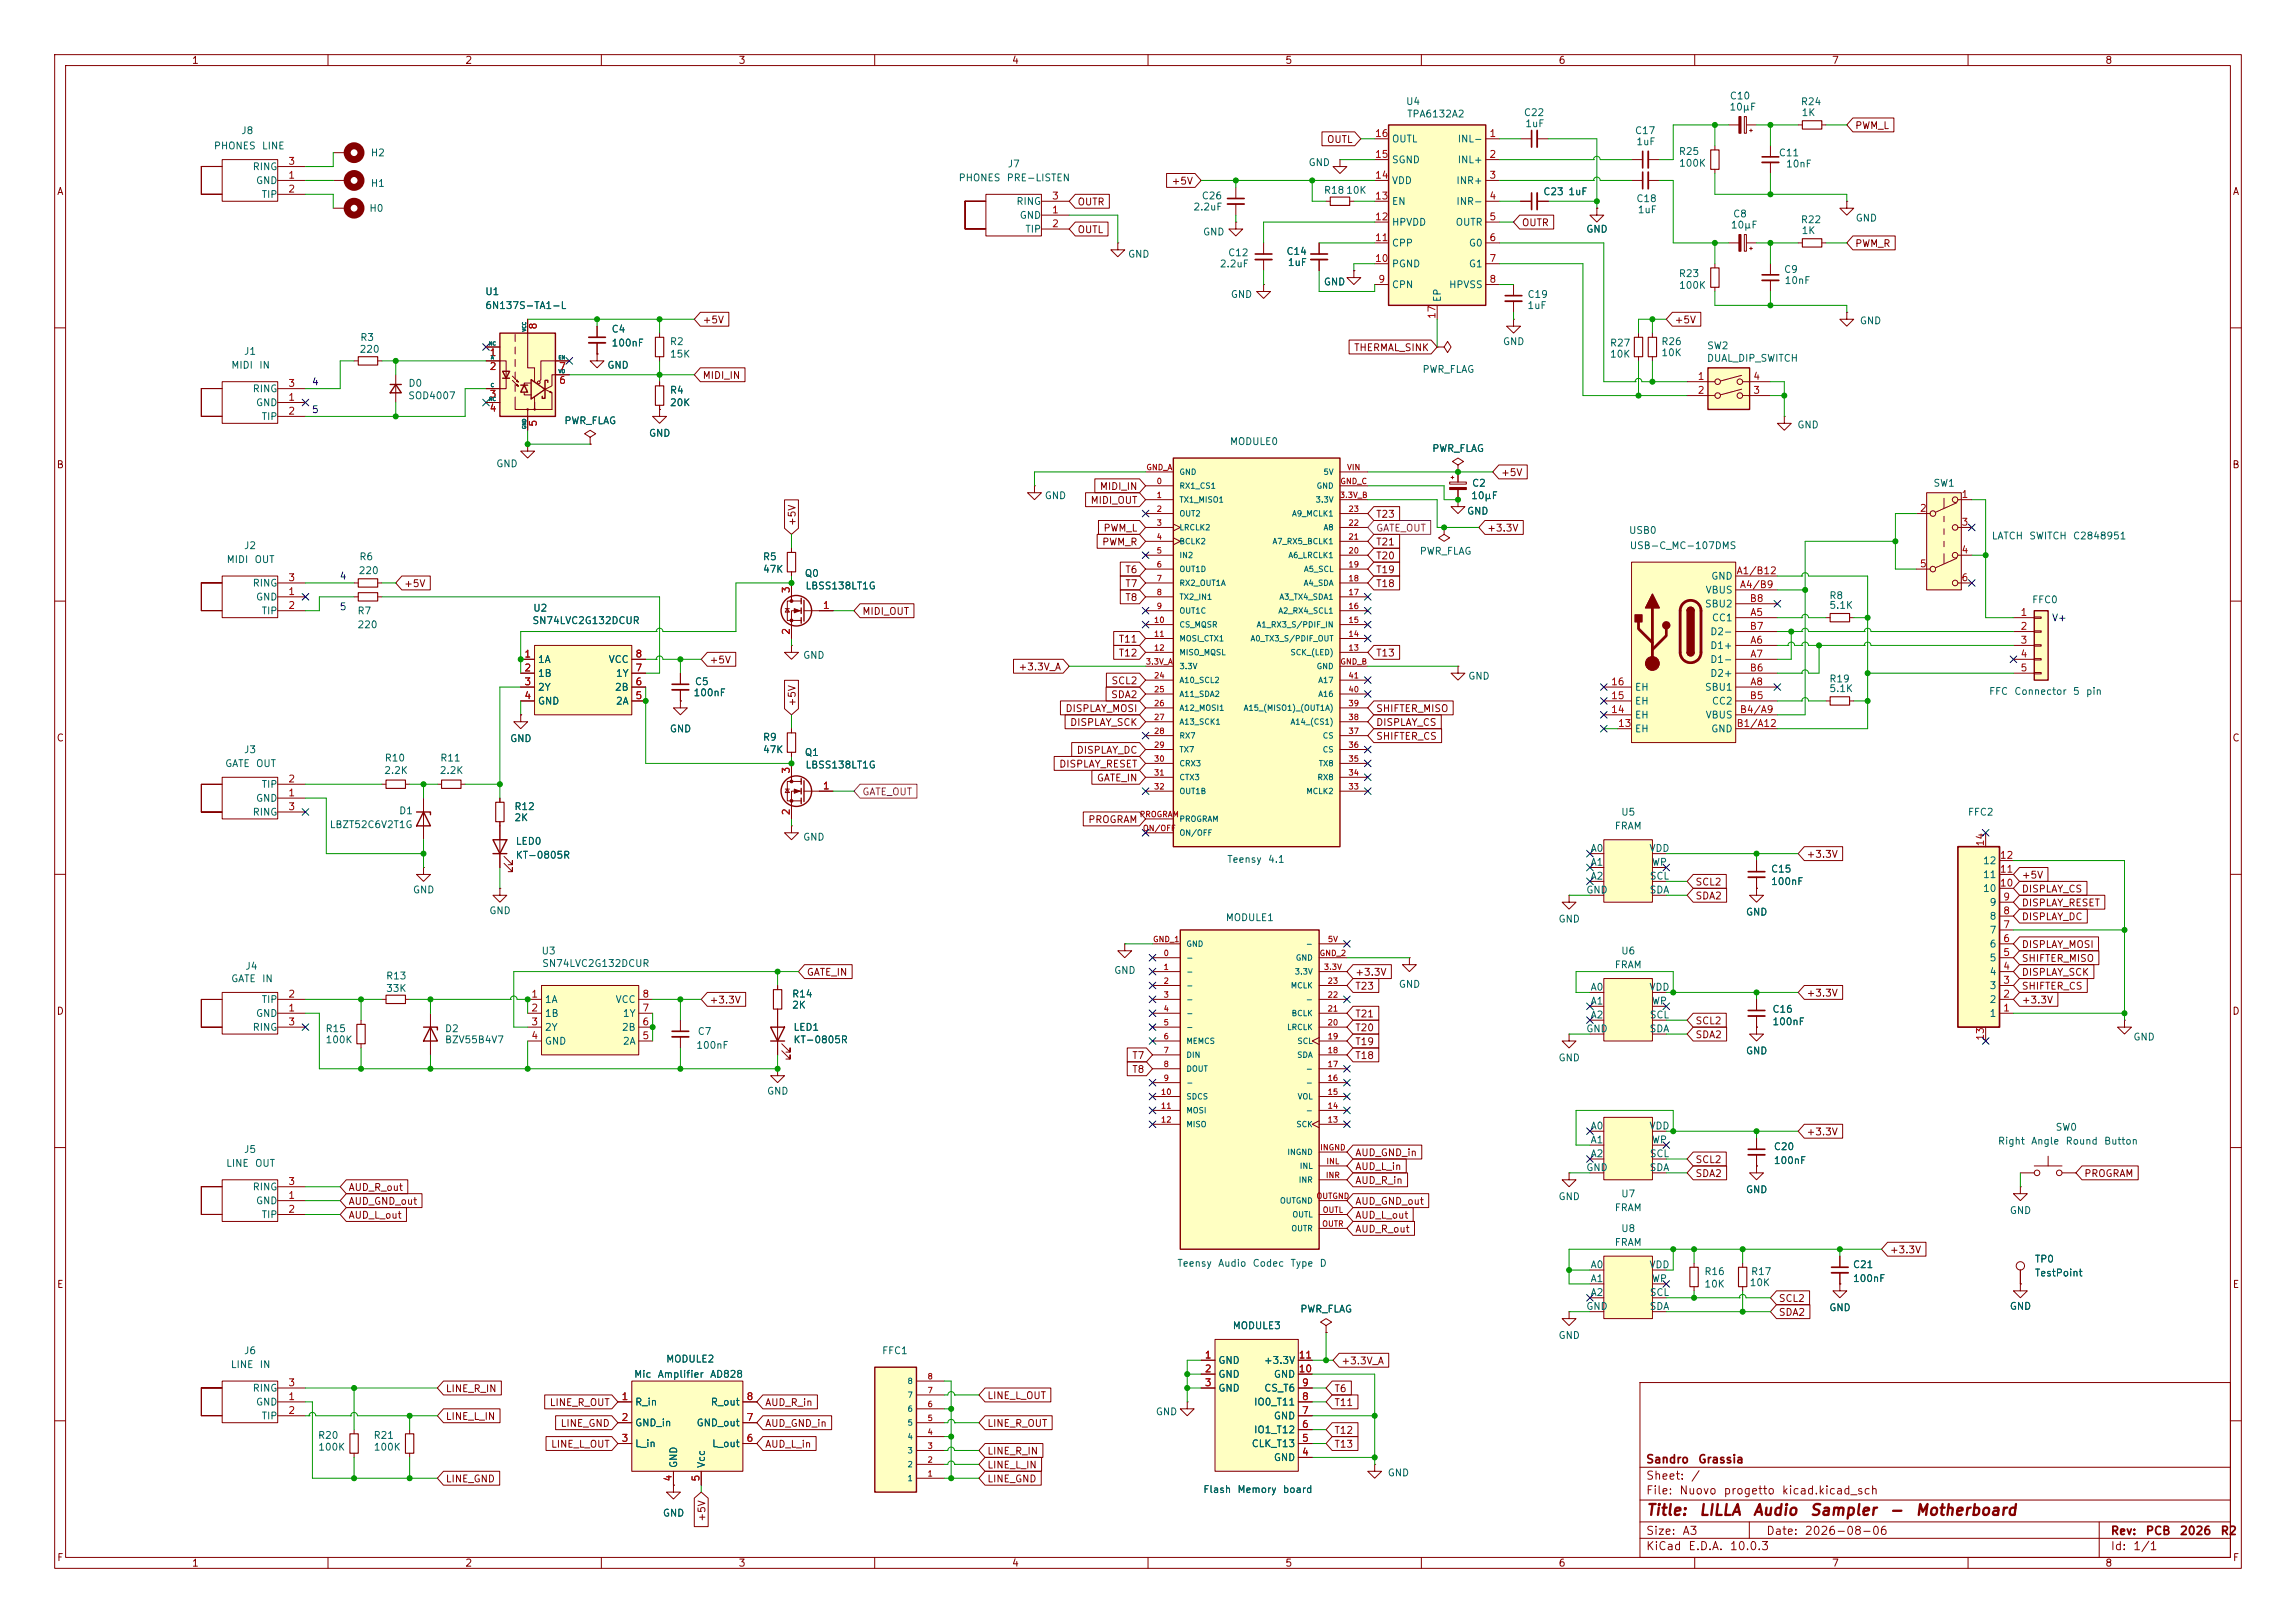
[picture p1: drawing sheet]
<svg xmlns="http://www.w3.org/2000/svg" width="420mm" height="297mm" viewBox="0 0 420 297" stroke-linecap="round" stroke-linejoin="round" font-family="sans-serif">
<defs><g id="words">
<g font-size="2" fill="#840000">
<text x="301" y="277.8">Title:</text>
<text x="310.7" y="277.8">LILLA</text>
<text x="320.5" y="277.8">Audio</text>
<text x="330.9" y="277.8">Sampler</text>
<text x="345.4" y="277.8">-</text>
<text x="350.2" y="277.8">Motherboard</text>
</g>
<g font-size="1.5" fill="#840000">
<text x="301" y="268.1">Sandro</text>
<text x="310.5" y="268.1">Grassia</text>
<text x="301" y="273.8">File:</text>
<text x="301" y="271.1">Sheet:</text>
<text x="307.1" y="273.8">Nuovo</text>
<text x="309.2" y="271.1">/</text>
<text x="315.2" y="273.8">progetto</text>
<text x="325.8" y="273.8">kicad.kicad_sch</text>
<text x="301" y="281.2">Size:</text>
<text x="307.6" y="281.2">A3</text>
<text x="323" y="281.2">Date:</text>
<text x="330" y="281.2">2026-08-06</text>
<text x="386" y="281.2">Rev:</text>
<text x="392.4" y="281.2">PCB</text>
<text x="398.6" y="281.2">2026</text>
<text x="406.1" y="281.2">R2</text>
<text x="301" y="284">KiCad</text>
<text x="308.7" y="284">E.D.A.</text>
<text x="316.3" y="284">10.0.3</text>
<text x="386" y="284">Id:</text>
<text x="390.1" y="284">1/1</text>
</g>
<g font-size="1.3" fill="#840000">
<text x="35" y="12">1</text>
<text x="85" y="12">2</text>
<text x="135" y="12">3</text>
<text x="185" y="12">4</text>
<text x="235" y="12">5</text>
<text x="285" y="12">6</text>
<text x="335" y="12">7</text>
<text x="385" y="12">8</text>
<text x="339.2" y="23.9">PWM_L</text>
<text x="242.6" y="26.5">OUTL</text>
<text x="10.3" y="36">A</text>
<text x="214.2" y="34.1">+5V</text>
<text x="408.3" y="36">A</text>
<text x="197" y="37.9">OUTR</text>
<text x="278.3" y="41.7">OUTR</text>
<text x="197" y="43">OUTL</text>
<text x="339.2" y="45.5">PWM_R</text>
<text x="128.4" y="59.5">+5V</text>
<text x="306.2" y="59.5">+5V</text>
<text x="247.6" y="64.6">THERMAL_SINK</text>
<text x="128.4" y="69.6">MIDI_IN</text>
<text x="10.3" y="86">B</text>
<text x="201.1" y="90">MIDI_IN</text>
<text x="274.5" y="87.4">+5V</text>
<text x="408.2" y="86">B</text>
<text x="199.4" y="92.5">MIDI_OUT</text>
<text x="251.6" y="95">T23</text>
<text x="145.8" y="96.4" transform="rotate(-90 145.8 96.4)">+5V</text>
<text x="201.5" y="100.1">PWM_R</text>
<text x="201.7" y="97.6">PWM_L</text>
<text x="251.6" y="100.1">T21</text>
<text x="271.9" y="97.6">+3.3V</text>
<text x="73.8" y="107.7">+5V</text>
<text x="205.7" y="105.2">T6</text>
<text x="205.7" y="107.7">T7</text>
<text x="251.6" y="107.7">T18</text>
<text x="251.6" y="105.2">T19</text>
<text x="251.6" y="102.7">T20</text>
<text x="157.6" y="112.8">MIDI_OUT</text>
<text x="205.7" y="110.3">T8</text>
<text x="204.5" y="117.9">T11</text>
<text x="129.7" y="121.7">+5V</text>
<text x="186.2" y="123">+3.3V_A</text>
<text x="203.2" y="125.5">SCL2</text>
<text x="204.5" y="120.4">T12</text>
<text x="251.6" y="120.4">T13</text>
<text x="145.8" y="129.4" transform="rotate(-90 145.8 129.4)">+5V</text>
<text x="194.8" y="130.6">DISPLAY_MOSI</text>
<text x="203.1" y="128.1">SDA2</text>
<text x="251.6" y="130.6">SHIFTER_MISO</text>
<text x="10.3" y="136">C</text>
<text x="195.6" y="133.1">DISPLAY_SCK</text>
<text x="251.6" y="135.7">SHIFTER_CS</text>
<text x="251.6" y="133.1">DISPLAY_CS</text>
<text x="408.2" y="136">C</text>
<text x="193.6" y="140.8">DISPLAY_RESET</text>
<text x="196.9" y="138.2">DISPLAY_DC</text>
<text x="200.5" y="143.3">GATE_IN</text>
<text x="199" y="150.9">PROGRAM</text>
<text x="330.4" y="157.3">+3.3V</text>
<text x="369.7" y="161.1">+5V</text>
<text x="310" y="164.9">SDA2</text>
<text x="310" y="162.4">SCL2</text>
<text x="369.7" y="163.6">DISPLAY_CS</text>
<text x="369.7" y="166.2">DISPLAY_RESET</text>
<text x="369.7" y="173.8">DISPLAY_MOSI</text>
<text x="369.7" y="168.7">DISPLAY_DC</text>
<text x="147.5" y="178.9">GATE_IN</text>
<text x="247.8" y="178.9">+3.3V</text>
<text x="369.7" y="178.9">DISPLAY_SCK</text>
<text x="369.7" y="176.3">SHIFTER_MISO</text>
<text x="10.3" y="186">D</text>
<text x="129.7" y="183.9">+3.3V</text>
<text x="247.8" y="181.4">T23</text>
<text x="330.4" y="182.7">+3.3V</text>
<text x="369.7" y="183.9">+3.3V</text>
<text x="369.7" y="181.4">SHIFTER_CS</text>
<text x="408.2" y="186">D</text>
<text x="247.8" y="191.6">T19</text>
<text x="247.8" y="186.5">T21</text>
<text x="247.8" y="189">T20</text>
<text x="310" y="187.8">SCL2</text>
<text x="310" y="190.3">SDA2</text>
<text x="207" y="196.6">T8</text>
<text x="207" y="194.1">T7</text>
<text x="247.8" y="194.1">T18</text>
<text x="330.4" y="208.1">+3.3V</text>
<text x="247.8" y="211.9">AUD_GND_in</text>
<text x="247.8" y="214.4">AUD_L_in</text>
<text x="310" y="213.2">SCL2</text>
<text x="310" y="215.7">SDA2</text>
<text x="381.2" y="215.7">PROGRAM</text>
<text x="63.7" y="218.2">AUD_R_out</text>
<text x="63.7" y="220.8">AUD_GND_out</text>
<text x="247.8" y="220.8">AUD_GND_out</text>
<text x="247.8" y="217">AUD_R_in</text>
<text x="63.7" y="223.3">AUD_L_out</text>
<text x="247.8" y="223.3">AUD_L_out</text>
<text x="247.8" y="225.9">AUD_R_out</text>
<text x="345.6" y="229.7">+3.3V</text>
<text x="10.3" y="236">E</text>
<text x="325.3" y="238.6">SCL2</text>
<text x="408.3" y="236">E</text>
<text x="325.3" y="241.1">SDA2</text>
<text x="245.3" y="250">+3.3V_A</text>
<text x="81.4" y="255.1">LINE_R_IN</text>
<text x="100.5" y="257.6">LINE_R_OUT</text>
<text x="139.9" y="257.6">AUD_R_in</text>
<text x="180.5" y="256.3">LINE_L_OUT</text>
<text x="244" y="257.6">T11</text>
<text x="244" y="255.1">T6</text>
<text x="81.4" y="260.1">LINE_L_IN</text>
<text x="102.4" y="261.4">LINE_GND</text>
<text x="139.9" y="261.4">AUD_GND_in</text>
<text x="180.5" y="261.4">LINE_R_OUT</text>
<text x="244" y="262.7">T12</text>
<text x="100.7" y="265.2">LINE_L_OUT</text>
<text x="139.9" y="265.2">AUD_L_in</text>
<text x="180.5" y="266.5">LINE_R_IN</text>
<text x="180.5" y="269">LINE_L_IN</text>
<text x="244" y="265.2">T13</text>
<text x="81.4" y="271.6">LINE_GND</text>
<text x="180.5" y="271.6">LINE_GND</text>
<text x="129.3" y="278.6" transform="rotate(-90 129.3 278.6)">+5V</text>
<text x="10.3" y="286">F</text>
<text x="35" y="287">1</text>
<text x="85" y="287">2</text>
<text x="135" y="287">3</text>
<text x="185" y="287">4</text>
<text x="235" y="287">5</text>
<text x="285" y="287">6</text>
<text x="335" y="287">7</text>
<text x="385" y="287">8</text>
<text x="408.3" y="286">F</text>
</g>
<g font-size="1.3" fill="#006464">
<text x="257.1" y="19.5">U4</text>
<text x="257.3" y="21.8">TPA6132A2</text>
<text x="278.6" y="21.5">C22</text>
<text x="278.9" y="23.6">1uF</text>
<text x="316.2" y="20.5">10μF</text>
<text x="316.3" y="18.5">C10</text>
<text x="329.3" y="19.6">R24</text>
<text x="329.4" y="21.5">1K</text>
<text x="39" y="27.6">PHONES</text>
<text x="44" y="24.8">J8</text>
<text x="47.8" y="27.6">LINE</text>
<text x="67.7" y="28.9">H2</text>
<text x="254.5" y="26.4">OUTL</text>
<text x="266.5" y="26.4">INL-</text>
<text x="299" y="24.8">C17</text>
<text x="299.2" y="26.9">1uF</text>
<text x="307" y="28.7">R25</text>
<text x="325.3" y="28.9">C11</text>
<text x="46.1" y="31.5">RING</text>
<text x="46.7" y="34">GND</text>
<text x="67.7" y="34.5">H1</text>
<text x="175.2" y="33.5">PHONES</text>
<text x="184" y="33.5">PRE-LISTEN</text>
<text x="184.2" y="30.9">J7</text>
<text x="239.3" y="30.7">GND</text>
<text x="242.1" y="35.8">R1810K</text>
<text x="254.5" y="34">VDD</text>
<text x="254.5" y="30.2">SGND</text>
<text x="266.3" y="34">INR+</text>
<text x="266.5" y="30.2">INL+</text>
<text x="307" y="30.8">100K</text>
<text x="326.6" y="30.9">10nF</text>
<text x="47.8" y="36.5">TIP</text>
<text x="67.5" y="39.1">H0</text>
<text x="185.8" y="37.8">RING</text>
<text x="186.4" y="40.3">GND</text>
<text x="218.2" y="38.8">2.2uF</text>
<text x="219.7" y="36.8">C26</text>
<text x="254.5" y="41.6">HPVDD</text>
<text x="254.5" y="37.8">EN</text>
<text x="266.2" y="41.6">OUTR</text>
<text x="266.3" y="37.8">INR-</text>
<text x="282.2" y="36">C23</text>
<text x="286.8" y="36">1uF</text>
<text x="299.2" y="37.3">C18</text>
<text x="299.5" y="39.3">1uF</text>
<text x="316.9" y="40.1">C8</text>
<text x="329.3" y="41.1">R22</text>
<text x="339.3" y="40.8">GND</text>
<text x="187.5" y="42.9">TIP</text>
<text x="206.2" y="47.5">GND</text>
<text x="220" y="43.4">GND</text>
<text x="224.5" y="47.2">C12</text>
<text x="235.2" y="46.9">C14</text>
<text x="254.5" y="45.4">CPP</text>
<text x="268.6" y="45.4">G0</text>
<text x="290.1" y="42.9">GND</text>
<text x="316.5" y="42.1">10μF</text>
<text x="329.4" y="43.1">1K</text>
<text x="223" y="49.2">2.2uF</text>
<text x="235.5" y="49">1uF</text>
<text x="242.1" y="52.5">GND</text>
<text x="254.5" y="53">CPN</text>
<text x="254.5" y="49.2">PGND</text>
<text x="265" y="53">HPVSS</text>
<text x="268.6" y="49.2">G1</text>
<text x="307" y="51">R23</text>
<text x="307" y="53.2">100K</text>
<text x="326.2" y="50.2">C9</text>
<text x="326.3" y="52.3">10nF</text>
<text x="88.7" y="54.3">U1</text>
<text x="88.7" y="56.9">6N137S-TA1-L</text>
<text x="225" y="54.8">GND</text>
<text x="263.9" y="55.4" transform="rotate(-90 263.9 55.4)">EP</text>
<text x="279.3" y="56.9">1uF</text>
<text x="279.3" y="54.8">C19</text>
<text x="340.1" y="59.6">GND</text>
<text x="44.5" y="65.2">J1</text>
<text x="65.7" y="64.9">220</text>
<text x="65.8" y="62.7">R3</text>
<text x="111.8" y="61.2">C4</text>
<text x="111.8" y="63.7">100nF</text>
<text x="122.4" y="63.5">R2</text>
<text x="122.4" y="65.7">15K</text>
<text x="274.8" y="63.5">GND</text>
<text x="294.4" y="63.7">R27</text>
<text x="294.4" y="65.7">10K</text>
<text x="303.8" y="63.5">R26</text>
<text x="303.8" y="65.5">10K</text>
<text x="312.2" y="64.2">SW2</text>
<text x="42.2" y="67.8">MIDI</text>
<text x="47.3" y="67.8">IN</text>
<text x="74.6" y="71.1">D0</text>
<text x="111" y="67.8">GND</text>
<text x="260.1" y="68.5">PWR_FLAG</text>
<text x="312.1" y="66.5">DUAL_DIP_SWITCH</text>
<text x="46.1" y="72.1">RING</text>
<text x="46.7" y="74.6">GND</text>
<text x="47.8" y="77.2">TIP</text>
<text x="74.6" y="73.4">SOD4007</text>
<text x="103.1" y="77.9">PWR_FLAG</text>
<text x="122.4" y="72.3">R4</text>
<text x="122.4" y="74.6">20K</text>
<text x="118.6" y="80.2">GND</text>
<text x="224.9" y="81.7">MODULE0</text>
<text x="261.9" y="83">PWR_FLAG</text>
<text x="328.7" y="78.7">GND</text>
<text x="90.7" y="85.8">GND</text>
<text x="269.2" y="89.4">C2</text>
<text x="353.6" y="89.4">SW1</text>
<text x="191" y="91.6">GND</text>
<text x="268.3" y="94.5">GND</text>
<text x="269" y="91.6">10μF</text>
<text x="44.5" y="100.8">J2</text>
<text x="259.6" y="101.8">PWR_FLAG</text>
<text x="297.9" y="98">USB0</text>
<text x="298" y="100.8">USB-C_MC-107DMS</text>
<text x="364.2" y="99">LATCH</text>
<text x="371.1" y="99">SWITCH</text>
<text x="379.1" y="99">C2848951</text>
<text x="41.4" y="103.3">MIDI</text>
<text x="46.1" y="107.7">RING</text>
<text x="46.5" y="103.3">OUT</text>
<text x="65.5" y="105.4">220</text>
<text x="65.6" y="102.8">R6</text>
<text x="139.5" y="102.8">R5</text>
<text x="139.5" y="105.1">47K</text>
<text x="147.1" y="105.9">Q0</text>
<text x="312.9" y="106.4">GND</text>
<text x="46.7" y="110.2">GND</text>
<text x="47.8" y="112.7">TIP</text>
<text x="65.3" y="112.7">R7</text>
<text x="97.4" y="112.2">U2</text>
<text x="147.2" y="108.2">LBSS138LT1G</text>
<text x="311.8" y="111.5">SBU2</text>
<text x="311.9" y="108.9">VBUS</text>
<text x="334.5" y="109.9">R8</text>
<text x="334.5" y="111.7">5.1K</text>
<text x="371.6" y="110.7">FFC0</text>
<text x="65.3" y="115.3">220</text>
<text x="97.3" y="114.5">SN74LVC2G132DCUR</text>
<text x="312.7" y="119.1">D1+</text>
<text x="312.7" y="116.5">D2-</text>
<text x="313" y="114">CC1</text>
<text x="98.3" y="121.6">1A</text>
<text x="98.3" y="124.2">1B</text>
<text x="111.2" y="121.6">VCC</text>
<text x="112.6" y="124.2">1Y</text>
<text x="127" y="125.7">C5</text>
<text x="146.8" y="120.9">GND</text>
<text x="268.5" y="124.7">GND</text>
<text x="312.7" y="121.6">D1-</text>
<text x="312.7" y="124.2">D2+</text>
<text x="334.5" y="125.2">R19</text>
<text x="98.3" y="126.7">2Y</text>
<text x="98.3" y="129.2">GND</text>
<text x="112.4" y="126.7">2B</text>
<text x="112.6" y="129.2">2A</text>
<text x="126.8" y="127.7">100nF</text>
<text x="299" y="129.2">EH</text>
<text x="299" y="126.7">EH</text>
<text x="299" y="131.8">EH</text>
<text x="311.8" y="126.7">SBU1</text>
<text x="311.9" y="131.8">VBUS</text>
<text x="313" y="129.2">CC2</text>
<text x="334.5" y="127">5.1K</text>
<text x="363.7" y="127.5">FFC</text>
<text x="368.4" y="127.5">Connector</text>
<text x="379.1" y="127.5">5</text>
<text x="381.5" y="127.5">pin</text>
<text x="93.2" y="136.1">GND</text>
<text x="122.4" y="134.3">GND</text>
<text x="139.5" y="135.8">R9</text>
<text x="299" y="134.3">EH</text>
<text x="312.9" y="134.3">GND</text>
<text x="41.1" y="140.7">GATE</text>
<text x="44.5" y="138.1">J3</text>
<text x="46.7" y="140.7">OUT</text>
<text x="70.2" y="141.9">2.2K</text>
<text x="70.3" y="139.7">R10</text>
<text x="80.3" y="141.9">2.2K</text>
<text x="80.4" y="139.7">R11</text>
<text x="139.5" y="138.1">47K</text>
<text x="147.1" y="138.6">Q1</text>
<text x="147.2" y="140.9">LBSS138LT1G</text>
<text x="46.1" y="149.6">RING</text>
<text x="46.7" y="147">GND</text>
<text x="47.8" y="144.5">TIP</text>
<text x="72.9" y="149.3">D1</text>
<text x="94" y="148.5">R12</text>
<text x="296.4" y="149.6">U5</text>
<text x="359.9" y="149.6">FFC2</text>
<text x="60.2" y="151.8">LBZT52C6V2T1G</text>
<text x="94" y="150.6">2K</text>
<text x="94.2" y="154.9">LED0</text>
<text x="146.8" y="154.1">GND</text>
<text x="295.3" y="152.1">FRAM</text>
<text x="94.2" y="157.4">KT-0805R</text>
<text x="224.4" y="158.2">Teensy</text>
<text x="231.8" y="158.2">4.1</text>
<text x="290.8" y="156.2">A0</text>
<text x="290.8" y="158.7">A1</text>
<text x="290.8" y="161.3">A2</text>
<text x="301.6" y="156.2">VDD</text>
<text x="301.7" y="161.3">SCL</text>
<text x="302.1" y="158.7">WP</text>
<text x="323.9" y="160">C15</text>
<text x="362.6" y="161">11</text>
<text x="362.6" y="158.5">12</text>
<text x="75.4" y="163.8">GND</text>
<text x="89.4" y="167.6">GND</text>
<text x="290.1" y="163.8">GND</text>
<text x="301.6" y="163.8">SDA</text>
<text x="319.3" y="167.8">GND</text>
<text x="323.9" y="162.3">100nF</text>
<text x="362.6" y="163.5">10</text>
<text x="363.8" y="166.1">9</text>
<text x="224.1" y="168.9">MODULE1</text>
<text x="285" y="169.1">GND</text>
<text x="363.8" y="173.7">6</text>
<text x="363.8" y="171.2">7</text>
<text x="363.8" y="168.6">8</text>
<text x="44.8" y="177.8">J4</text>
<text x="70.5" y="179.5">R13</text>
<text x="99" y="175">U3</text>
<text x="99.1" y="177.2">SN74LVC2G132DCUR</text>
<text x="203.7" y="178.5">GND</text>
<text x="295.3" y="177.5">FRAM</text>
<text x="296.4" y="175">U6</text>
<text x="363.8" y="178.8">4</text>
<text x="363.8" y="176.2">5</text>
<text x="42.2" y="180">GATE</text>
<text x="47.8" y="183.9">TIP</text>
<text x="47.8" y="180">IN</text>
<text x="70.5" y="181.8">33K</text>
<text x="99.6" y="183.9">1A</text>
<text x="112.5" y="183.9">VCC</text>
<text x="144.8" y="184.9">2K</text>
<text x="144.8" y="182.8">R14</text>
<text x="255.8" y="181.1">GND</text>
<text x="290.8" y="181.6">A0</text>
<text x="290.8" y="184.1">A1</text>
<text x="301.6" y="181.6">VDD</text>
<text x="302.1" y="184.1">WP</text>
<text x="324.1" y="185.6">C16</text>
<text x="363.8" y="183.9">2</text>
<text x="363.8" y="181.3">3</text>
<text x="46.1" y="188.9">RING</text>
<text x="46.7" y="186.4">GND</text>
<text x="59.4" y="191.2">100K</text>
<text x="59.4" y="189.2">R15</text>
<text x="81.3" y="189.2">D2</text>
<text x="81.3" y="191.2">BZV55B4V7</text>
<text x="99.6" y="186.4">1B</text>
<text x="99.6" y="188.9">2Y</text>
<text x="99.6" y="191.5">GND</text>
<text x="113.6" y="188.9">2B</text>
<text x="113.8" y="191.5">2A</text>
<text x="113.8" y="186.4">1Y</text>
<text x="127.5" y="189.7">C7</text>
<text x="145" y="188.9">LED1</text>
<text x="145" y="191.2">KT-0805R</text>
<text x="290.1" y="189.2">GND</text>
<text x="290.8" y="186.7">A2</text>
<text x="301.6" y="189.2">SDA</text>
<text x="301.7" y="186.7">SCL</text>
<text x="324.1" y="187.9">100nF</text>
<text x="363.8" y="186.4">1</text>
<text x="390.1" y="190.7">GND</text>
<text x="127.3" y="192.2">100nF</text>
<text x="285" y="194.5">GND</text>
<text x="319.3" y="193.2">GND</text>
<text x="140.2" y="200.6">GND</text>
<text x="290.8" y="207">A0</text>
<text x="290.8" y="209.5">A1</text>
<text x="301.6" y="207">VDD</text>
<text x="302.1" y="209.5">WP</text>
<text x="365.4" y="209.8">Right</text>
<text x="371.4" y="209.8">Angle</text>
<text x="375.9" y="207.2">SW0</text>
<text x="377.7" y="209.8">Round</text>
<text x="384.8" y="209.8">Button</text>
<text x="41.3" y="213.8">LINE</text>
<text x="44.5" y="211.3">J5</text>
<text x="46.5" y="213.8">OUT</text>
<text x="290.1" y="214.6">GND</text>
<text x="290.8" y="212.1">A2</text>
<text x="301.6" y="214.6">SDA</text>
<text x="301.7" y="212.1">SCL</text>
<text x="324.4" y="213.3">100nF</text>
<text x="324.4" y="210.8">C20</text>
<text x="46.1" y="218.1">RING</text>
<text x="46.7" y="220.7">GND</text>
<text x="285" y="219.9">GND</text>
<text x="295.3" y="222">FRAM</text>
<text x="296.4" y="219.4">U7</text>
<text x="319.3" y="218.6">GND</text>
<text x="47.8" y="223.2">TIP</text>
<text x="296.4" y="225.8">U8</text>
<text x="367.5" y="222.5">GND</text>
<text x="215.3" y="232.1">Teensy</text>
<text x="222.7" y="232.1">Audio</text>
<text x="229" y="232.1">Codec</text>
<text x="235.9" y="232.1">Type</text>
<text x="241.3" y="232.1">D</text>
<text x="290.8" y="232.4">A0</text>
<text x="295.3" y="228.3">FRAM</text>
<text x="301.6" y="232.4">VDD</text>
<text x="311.7" y="233.6">R16</text>
<text x="320.2" y="233.6">R17</text>
<text x="338.8" y="232.4">C21</text>
<text x="372.1" y="231.3">TP0</text>
<text x="372.1" y="233.9">TestPoint</text>
<text x="290.8" y="234.9">A1</text>
<text x="290.8" y="237.5">A2</text>
<text x="301.7" y="237.5">SCL</text>
<text x="302.1" y="234.9">WP</text>
<text x="311.7" y="235.9">10K</text>
<text x="319.9" y="235.7">10K</text>
<text x="338.8" y="234.9">100nF</text>
<text x="367.5" y="240">GND</text>
<text x="225.4" y="243.5">MODULE3</text>
<text x="237.8" y="240.5">PWR_FLAG</text>
<text x="285" y="245.3">GND</text>
<text x="290.1" y="240">GND</text>
<text x="301.6" y="240">SDA</text>
<text x="334.5" y="240.2">GND</text>
<text x="42.1" y="250.7">LINE</text>
<text x="44.5" y="248.1">J6</text>
<text x="47.4" y="250.7">IN</text>
<text x="121.8" y="249.6">MODULE2</text>
<text x="161.2" y="248.1">FFC1</text>
<text x="222.8" y="249.9">GND</text>
<text x="231.1" y="249.9">+3.3V</text>
<text x="46.1" y="255">RING</text>
<text x="46.7" y="257.5">GND</text>
<text x="115.9" y="252.4">Mic</text>
<text x="116.1" y="257.5">R_in</text>
<text x="120.2" y="252.4">Amplifier</text>
<text x="129.8" y="252.4">AD828</text>
<text x="129.9" y="257.5">R_out</text>
<text x="222.8" y="252.4">GND</text>
<text x="222.8" y="255">GND</text>
<text x="229.3" y="257.5">IO0_T11</text>
<text x="231.2" y="255">CS_T6</text>
<text x="232.9" y="252.4">GND</text>
<text x="47.8" y="260.1">TIP</text>
<text x="58.1" y="263.6">R20</text>
<text x="68.2" y="263.6">R21</text>
<text x="116.1" y="261.3">GND_in</text>
<text x="127.3" y="261.3">GND_out</text>
<text x="211.3" y="259.3">GND</text>
<text x="229.3" y="262.6">IO1_T12</text>
<text x="232.9" y="260.1">GND</text>
<text x="58.1" y="265.8">100K</text>
<text x="68.3" y="265.8">100K</text>
<text x="116.1" y="265.1">L_in</text>
<text x="124.2" y="268.7" transform="rotate(-90 124.2 268.7)">GND</text>
<text x="129.2" y="268.7" transform="rotate(-90 129.2 268.7)">Vcc</text>
<text x="130.2" y="265.1">L_out</text>
<text x="228.9" y="265.1">CLK_T13</text>
<text x="232.9" y="267.7">GND</text>
<text x="220" y="273.5">Flash</text>
<text x="226.3" y="273.5">Memory</text>
<text x="234.6" y="273.5">board</text>
<text x="253.7" y="270.5">GND</text>
<text x="121.2" y="277.8">GND</text>
</g>
<g font-size="1.3" fill="#a90000">
<text x="251.4" y="29.2">15</text>
<text x="251.4" y="25.4">16</text>
<text x="272.3" y="25.4">1</text>
<text x="272.3" y="29.2">2</text>
<text x="52.6" y="33">1</text>
<text x="52.6" y="35.5">2</text>
<text x="52.6" y="30.5">3</text>
<text x="251.4" y="33">14</text>
<text x="272.3" y="33">3</text>
<text x="192.3" y="39.3">1</text>
<text x="192.3" y="41.9">2</text>
<text x="192.3" y="36.8">3</text>
<text x="251.4" y="40.6">12</text>
<text x="251.4" y="36.8">13</text>
<text x="272.3" y="36.8">4</text>
<text x="272.3" y="40.6">5</text>
<text x="251.4" y="44.4">11</text>
<text x="272.3" y="44.4">6</text>
<text x="251.4" y="48.2">10</text>
<text x="252" y="52">9</text>
<text x="272.3" y="48.2">7</text>
<text x="272.3" y="52">8</text>
<text x="262.9" y="58.5" transform="rotate(-90 262.9 58.5)">17</text>
<text x="89.5" y="65.5">1</text>
<text x="98.5" y="60.4" transform="rotate(-90 98.5 60.4)">8</text>
<text x="52.6" y="71.1">3</text>
<text x="89.5" y="68">2</text>
<text x="102.2" y="70.5">6</text>
<text x="102.2" y="68">7</text>
<text x="310.4" y="69.8">1</text>
<text x="320.6" y="69.8">4</text>
<text x="52.6" y="73.6">1</text>
<text x="52.6" y="76.2">2</text>
<text x="89.5" y="73.1">3</text>
<text x="89.5" y="75.6">4</text>
<text x="310.4" y="72.4">2</text>
<text x="320.6" y="72.4">3</text>
<text x="98.5" y="78.2" transform="rotate(-90 98.5 78.2)">5</text>
<text x="351.1" y="94">2</text>
<text x="358.7" y="91.4">1</text>
<text x="358.7" y="96.5">3</text>
<text x="358.7" y="101.6">4</text>
<text x="52.6" y="106.7">3</text>
<text x="317.5" y="105.4">A1/B12</text>
<text x="318.2" y="107.9">A4/B9</text>
<text x="351.1" y="104.1">5</text>
<text x="358.7" y="106.7">6</text>
<text x="52.6" y="109.2">1</text>
<text x="52.6" y="111.7">2</text>
<text x="144.8" y="108.7" transform="rotate(-90 144.8 108.7)">3</text>
<text x="150.4" y="111.7">1</text>
<text x="320" y="110.5">B8</text>
<text x="320.1" y="113">A5</text>
<text x="369.5" y="113">1</text>
<text x="144.8" y="116.3" transform="rotate(-90 144.8 116.3)">2</text>
<text x="320" y="115.5">B7</text>
<text x="320.1" y="118.1">A6</text>
<text x="369.5" y="115.5">2</text>
<text x="369.5" y="118.1">3</text>
<text x="95.8" y="120.6">1</text>
<text x="95.8" y="123.2">2</text>
<text x="95.8" y="125.7">3</text>
<text x="116.1" y="125.7">6</text>
<text x="116.1" y="123.2">7</text>
<text x="116.1" y="120.6">8</text>
<text x="294.6" y="125.7">16</text>
<text x="320" y="123.2">B6</text>
<text x="320.1" y="120.6">A7</text>
<text x="320.1" y="125.7">A8</text>
<text x="369.5" y="120.6">4</text>
<text x="369.5" y="123.2">5</text>
<text x="95.8" y="128.2">4</text>
<text x="116.1" y="128.2">5</text>
<text x="294.6" y="128.2">15</text>
<text x="294.6" y="130.8">14</text>
<text x="318.2" y="130.8">B4/A9</text>
<text x="320" y="128.2">B5</text>
<text x="295.9" y="133.3">13</text>
<text x="317.5" y="133.3">B1/A12</text>
<text x="52.6" y="143.5">2</text>
<text x="144.8" y="141.7" transform="rotate(-90 144.8 141.7)">3</text>
<text x="52.6" y="146">1</text>
<text x="52.6" y="148.6">3</text>
<text x="144.8" y="149.3" transform="rotate(-90 144.8 149.3)">2</text>
<text x="150.4" y="144.8">1</text>
<text x="363.2" y="155" transform="rotate(-90 363.2 155)">14</text>
<text x="365.7" y="160">11</text>
<text x="365.7" y="157.5">12</text>
<text x="365.7" y="162.5">10</text>
<text x="366.3" y="167.6">8</text>
<text x="366.3" y="165.1">9</text>
<text x="366.3" y="172.7">6</text>
<text x="366.3" y="170.2">7</text>
<text x="366.3" y="177.8">4</text>
<text x="366.3" y="175.2">5</text>
<text x="52.6" y="185.4">1</text>
<text x="52.6" y="182.9">2</text>
<text x="97.1" y="182.9">1</text>
<text x="97.1" y="185.4">2</text>
<text x="117.4" y="185.4">7</text>
<text x="117.4" y="182.9">8</text>
<text x="366.3" y="185.4">1</text>
<text x="366.3" y="182.9">2</text>
<text x="366.3" y="180.3">3</text>
<text x="52.6" y="187.9">3</text>
<text x="97.1" y="187.9">3</text>
<text x="97.1" y="190.5">4</text>
<text x="117.4" y="190.5">5</text>
<text x="117.4" y="187.9">6</text>
<text x="363.2" y="190.5" transform="rotate(-90 363.2 190.5)">13</text>
<text x="52.6" y="219.7">1</text>
<text x="52.6" y="217.1">3</text>
<text x="52.6" y="222.2">2</text>
<text x="220.3" y="248.9">1</text>
<text x="220.3" y="251.4">2</text>
<text x="237.4" y="251.4">10</text>
<text x="237.4" y="248.9">11</text>
<text x="52.6" y="256.5">1</text>
<text x="52.6" y="254">3</text>
<text x="113.6" y="256.5">1</text>
<text x="136.5" y="256.5">8</text>
<text x="220.3" y="254">3</text>
<text x="238.1" y="256.5">8</text>
<text x="238.1" y="254">9</text>
<text x="52.6" y="259.1">2</text>
<text x="113.6" y="260.3">2</text>
<text x="136.5" y="260.3">7</text>
<text x="238.1" y="261.6">6</text>
<text x="238.1" y="259.1">7</text>
<text x="113.6" y="264.1">3</text>
<text x="136.5" y="264.1">6</text>
<text x="238.1" y="266.7">4</text>
<text x="238.1" y="264.1">5</text>
<text x="123.2" y="271.2" transform="rotate(-90 123.2 271.2)">4</text>
<text x="128.2" y="271.2" transform="rotate(-90 128.2 271.2)">5</text>
</g>
<g font-size="1.3" fill="#0000c2">
<text x="57" y="70.8">4</text>
<text x="57" y="75.9">5</text>
<text x="62" y="106.4">4</text>
<text x="62" y="112">5</text>
<text x="375.2" y="114">V+</text>
</g>
<g font-size="1.3" fill="#840084">
<text x="251.6" y="97.6">GATE_OUT</text>
<text x="157.6" y="145.8">GATE_OUT</text>
</g>
<g font-size="1" fill="#a90000">
<text x="209.6" y="86.3">GND_A</text>
<text x="211.5" y="88.8">0</text>
<text x="245.1" y="88.8">GND_C</text>
<text x="246.3" y="86.3">VIN</text>
<text x="211.5" y="91.4">1</text>
<text x="211.5" y="93.9">2</text>
<text x="245" y="91.4">3.3V_B</text>
<text x="246.6" y="93.9">23</text>
<text x="211.5" y="96.4">3</text>
<text x="211.5" y="99">4</text>
<text x="211.5" y="101.5">5</text>
<text x="246.6" y="101.5">20</text>
<text x="246.6" y="99">21</text>
<text x="246.6" y="96.4">22</text>
<text x="211.5" y="104.1">6</text>
<text x="211.5" y="106.6">7</text>
<text x="246.6" y="106.6">18</text>
<text x="246.6" y="104.1">19</text>
<text x="211.5" y="109.1">8</text>
<text x="211.5" y="111.7">9</text>
<text x="246.6" y="111.7">16</text>
<text x="246.6" y="109.1">17</text>
<text x="211" y="114.2">10</text>
<text x="211" y="116.8">11</text>
<text x="211" y="119.3">12</text>
<text x="246.6" y="119.3">13</text>
<text x="246.6" y="116.8">14</text>
<text x="246.6" y="114.2">15</text>
<text x="209.5" y="121.8">3.3V_A</text>
<text x="211" y="124.4">24</text>
<text x="245.1" y="121.8">GND_B</text>
<text x="246.6" y="124.4">41</text>
<text x="211" y="126.9">25</text>
<text x="211" y="129.5">26</text>
<text x="246.6" y="126.9">40</text>
<text x="246.6" y="129.5">39</text>
<text x="211" y="134.5">28</text>
<text x="211" y="137.1">29</text>
<text x="211" y="132">27</text>
<text x="246.6" y="137.1">36</text>
<text x="246.6" y="134.5">37</text>
<text x="246.6" y="132">38</text>
<text x="211" y="139.6">30</text>
<text x="211" y="142.2">31</text>
<text x="246.6" y="142.2">34</text>
<text x="246.6" y="139.6">35</text>
<text x="208.4" y="149.8">PROGRAM</text>
<text x="211" y="144.7">32</text>
<text x="246.6" y="144.7">33</text>
<text x="209" y="152.3">ON/OFF</text>
<text x="210.8" y="172.6">GND_1</text>
<text x="242.8" y="172.6">5V</text>
<text x="212.7" y="175.2">0</text>
<text x="212.7" y="177.7">1</text>
<text x="241.3" y="175.2">GND_2</text>
<text x="242.1" y="177.7">3.3V</text>
<text x="212.7" y="180.3">2</text>
<text x="212.7" y="182.8">3</text>
<text x="212.7" y="185.3">4</text>
<text x="242.7" y="185.3">21</text>
<text x="242.7" y="182.8">22</text>
<text x="242.7" y="180.3">23</text>
<text x="212.7" y="190.4">6</text>
<text x="212.7" y="187.9">5</text>
<text x="242.7" y="190.4">19</text>
<text x="242.7" y="187.9">20</text>
<text x="212.7" y="193">7</text>
<text x="212.7" y="195.5">8</text>
<text x="242.7" y="193">18</text>
<text x="242.7" y="195.5">17</text>
<text x="212.3" y="200.6">10</text>
<text x="212.3" y="203.1">11</text>
<text x="212.7" y="198">9</text>
<text x="242.7" y="203.1">14</text>
<text x="242.7" y="200.6">15</text>
<text x="242.7" y="198">16</text>
<text x="212.3" y="205.7">12</text>
<text x="242.7" y="205.7">13</text>
<text x="241.4" y="210.7">INGND</text>
<text x="242.4" y="215.8">INR</text>
<text x="242.5" y="213.3">INL</text>
<text x="240.7" y="219.6">OUTGND</text>
<text x="241.8" y="224.7">OUTR</text>
<text x="241.9" y="222.2">OUTL</text>
<text x="169.6" y="257.7">6</text>
<text x="169.6" y="255.2">7</text>
<text x="169.6" y="252.7">8</text>
<text x="169.6" y="262.8">4</text>
<text x="169.6" y="260.3">5</text>
<text x="169.6" y="267.9">2</text>
<text x="169.6" y="265.4">3</text>
<text x="169.6" y="270.4">1</text>
</g>
<g font-size="1" fill="#006464">
<text x="215.6" y="89.7">RX1_CS1</text>
<text x="215.6" y="87.1">GND</text>
<text x="240.7" y="89.7">GND</text>
<text x="242" y="87.1">5V</text>
<text x="215.6" y="92.2">TX1_MISO1</text>
<text x="215.6" y="94.8">OUT2</text>
<text x="236.2" y="94.8">A9_MCLK1</text>
<text x="240.6" y="92.2">3.3V</text>
<text x="215.6" y="97.3">LRCLK2</text>
<text x="215.6" y="99.8">BCLK2</text>
<text x="232.7" y="99.8">A7_RX5_BCLK1</text>
<text x="242" y="97.3">A8</text>
<text x="215.6" y="102.4">IN2</text>
<text x="215.6" y="104.9">OUT1D</text>
<text x="215.6" y="107.5">RX2_OUT1A</text>
<text x="235.6" y="102.4">A6_LRCLK1</text>
<text x="238.4" y="107.5">A4_SDA</text>
<text x="238.4" y="104.9">A5_SCL</text>
<text x="215.6" y="110">TX2_IN1</text>
<text x="215.6" y="112.5">OUT1C</text>
<text x="233.7" y="112.5">A2_RX4_SCL1</text>
<text x="233.9" y="110">A3_TX4_SDA1</text>
<text x="215.6" y="115.1">CS_MQSR</text>
<text x="215.6" y="117.6">MOSI_CTX1</text>
<text x="228.6" y="117.6">A0_TX3_S/PDIF_OUT</text>
<text x="229.8" y="115.1">A1_RX3_S/PDIF_IN</text>
<text x="215.6" y="122.7">3.3V</text>
<text x="215.6" y="120.2">MISO_MQSL</text>
<text x="215.6" y="125.2">A10_SCL2</text>
<text x="236" y="120.2">SCK_(LED)</text>
<text x="240.7" y="122.7">GND</text>
<text x="241" y="125.2">A17</text>
<text x="215.6" y="127.8">A11_SDA2</text>
<text x="215.6" y="130.3">A12_MOSI1</text>
<text x="227.4" y="130.3">A15_(MISO1)_(OUT1A)</text>
<text x="241" y="127.8">A16</text>
<text x="215.6" y="135.4">RX7</text>
<text x="215.6" y="137.9">TX7</text>
<text x="215.6" y="132.9">A13_SCK1</text>
<text x="236" y="132.9">A14_(CS1)</text>
<text x="241.9" y="137.9">CS</text>
<text x="241.9" y="135.4">CS</text>
<text x="215.6" y="140.5">CRX3</text>
<text x="215.6" y="143">CTX3</text>
<text x="240.9" y="143">RX8</text>
<text x="241.1" y="140.5">TX8</text>
<text x="215.6" y="145.6">OUT1B</text>
<text x="238.9" y="145.6">MCLK2</text>
<text x="215.6" y="153.2">ON/OFF</text>
<text x="215.6" y="150.6">PROGRAM</text>
<text x="216.9" y="173.5">GND</text>
<text x="238.8" y="173.5">-</text>
<text x="216.9" y="176">-</text>
<text x="216.9" y="178.6">-</text>
<text x="236.7" y="178.6">3.3V</text>
<text x="236.9" y="176">GND</text>
<text x="216.9" y="181.1">-</text>
<text x="216.9" y="183.7">-</text>
<text x="236" y="181.1">MCLK</text>
<text x="238.8" y="183.7">-</text>
<text x="216.9" y="191.3">MEMCS</text>
<text x="216.9" y="186.2">-</text>
<text x="216.9" y="188.7">-</text>
<text x="235.3" y="188.7">LRCLK</text>
<text x="236.2" y="186.2">BCLK</text>
<text x="237.2" y="191.3">SCL</text>
<text x="216.9" y="193.8">DIN</text>
<text x="216.9" y="196.4">DOUT</text>
<text x="237.2" y="193.8">SDA</text>
<text x="238.8" y="196.4">-</text>
<text x="216.9" y="201.4">SDCS</text>
<text x="216.9" y="204">MOSI</text>
<text x="216.9" y="198.9">-</text>
<text x="237.3" y="201.4">VOL</text>
<text x="238.8" y="204">-</text>
<text x="238.8" y="198.9">-</text>
<text x="216.9" y="206.5">MISO</text>
<text x="237" y="206.5">SCK</text>
<text x="235.4" y="211.6">INGND</text>
<text x="237.7" y="214.1">INL</text>
<text x="234" y="220.5">OUTGND</text>
<text x="237.5" y="216.7">INR</text>
<text x="236.1" y="225.6">OUTR</text>
<text x="236.3" y="223">OUTL</text>
<text x="165.9" y="256">7</text>
<text x="165.9" y="253.5">8</text>
<text x="165.9" y="263.7">4</text>
<text x="165.9" y="261.1">5</text>
<text x="165.9" y="258.6">6</text>
<text x="165.9" y="268.7">2</text>
<text x="165.9" y="266.2">3</text>
<text x="165.9" y="271.3">1</text>
</g>
<g font-size=".6" fill="#006464">
<text x="89.4" y="63.4">NC</text>
<text x="89.7" y="65.9">A</text>
<text x="96.4" y="60.8" transform="rotate(-90 96.4 60.8)">VCC</text>
<text x="102.1" y="65.9">EN</text>
<text x="89.7" y="71">C</text>
<text x="102.1" y="68.4">VO</text>
<text x="89.4" y="73.5">NC</text>
<text x="96.4" y="78.6" transform="rotate(-90 96.4 78.6)">GND</text>
</g>
</g></defs>
<g fill="none" stroke="#840000" stroke-width=".18">
<path d="M10 10h400v277h-400zM12 12h396v273h-396zM60 10v2M110 10v2M160 10v2M210 10v2M260 10v2M310 10v2M360 10v2M10 60h2M408 60h2M10 110h2"/>
<path d="M143.6 111.4h.8M144 111.4l.4 .6h-.8zM144.8 106.7v3.3M146.6 110h-2.6v3.5h2.6M146.6 111.8h-1.8v5M147.1 111.8h5.3M408 110h2M10 160h2M408 160h2M10 210h2M369.6 214.6h2.5M372.1 213.4h5.1"/>
<path d="M374.6 211.6v1.8M377.2 214.6h2.5M408 210h2M300 253h108v32h-108zM10 260h2M300 278.5h108M300 274.5h108M300 268.5h108M320 278.5v3M384 278.5v6.5M408 260h2M60 285v2"/>
<path d="M110 285v2M160 285v2M210 285v2M260 285v2M300 281.5h108M310 285v2M360 285v2"/>
<circle cx="372.6" cy="214.6" r=".51"/>
<circle cx="376.7" cy="214.6" r=".51"/>
</g>
<g fill="none" stroke="#840000" stroke-width=".25">
<path d="M146.6 109.5v1M146.6 111.3v1M146.6 113v1M147.1 109.9v3.8"/>
<circle cx="145.7" cy="111.8" r="2.79"/>
</g>
<g fill="#840000" stroke="#840000" stroke-width=".18">
<path d="M145.3 111.4l1 .4-1 .3z"/>
<circle cx="144.8" cy="110" r=".25"/>
<circle cx="144.8" cy="113.5" r=".25"/>
</g>
<path d="M160 250.2h7.6v22.8h-7.6z" fill="#ffffc2"/>
<path d="M160 250.2h7.6v22.8h-7.6z" fill="none" stroke="#840000" stroke-width=".25"/>
<g fill="none" stroke="#840000" stroke-width=".18">
<path d="M323.8 26.7v2M323.8 29.7v2.1M323.8 48.3v2M323.8 51.3v2M328.9 44.5h.8M333.2 44.5h.8M144.8 100.3v.8M144.8 104.6v.8M369.6 217.2v1.2h1.2l-1.2 1.3-1.3-1.3h1.3M369.6 217.2h.1M369.6 232.4v2.5M167.6 257.8h5.1"/>
<path d="M167.6 255.3h5.1M167.6 252.7h5.1M167.6 270.5h5.1M167.6 268h5.1M167.6 265.4h5.1M167.6 262.9h5.1M167.6 260.3h5.1"/>
<circle cx="369.6" cy="231.6" r=".76"/>
</g>
<path d="M329.7 43.7h3.5v1.5h-3.5zM144 101.1h1.5v3.5h-1.5z" fill="none" stroke="#840000" stroke-width=".2"/>
<path d="M322.3 28.7h3.1M322.3 50.3h3.1" fill="none" stroke="#840000" stroke-width=".3"/>
<path d="M322.3 29.7h3.1M322.3 51.3h3.1" fill="none" stroke="#840000" stroke-width=".33"/>
<path d="M222.2 245.1h15.3v24.1h-15.3z" fill="#ffffc2"/>
<g fill="none" stroke="#840000" stroke-width=".18">
<path d="M328.9 22.9h.8M333.2 22.9h.8M313.7 48.3v.7M313.7 52.6v.7M316.2 44.5h1.9M319.1 42.9h.4v3.1h-.4zM319.5 44.5h1.8M320 45.5h.5M320.3 45.2v.5M299.7 61v.7M299.7 65.3v.7M302.3 61v.7"/>
<path d="M302.3 65.3v.7M265.2 88.2h3v.4h-3zM265.4 87.4h.5M265.7 87.1v.5M266.7 86.4v1.8M266.7 89.6v1.8M144.8 118.1v1.3h1.2l-1.2 1.3-1.3-1.3h1.3M144.8 118.1h.1M144.8 133.4v.7M144.8 137.7v.7M144.8 139.7v3.3M143.6 144.4h.8"/>
<path d="M144 144.4l.4 .6h-.8zM144.8 151.1v1.3h1.2l-1.2 1.3-1.3-1.3h1.3M144.8 151.1h.1M146.6 143h-2.6v3.6h2.6M146.6 144.8h-1.8v5.1M147.1 144.8h5.3M142.2 195.6v1.3h1.3l-1.3 1.2-1.2-1.2h1.2M142.2 195.6h.1M142.2 180.3v.8M142.2 184.7v8.3M143 192.3l1.5 1.5v-.8v.8h-.7M143 191l1.5 1.5v-.7v.7h-.7"/>
<path d="M369.6 234.9v1.3h1.2l-1.2 1.3-1.3-1.3h1.3M369.6 234.9h.1M219.7 248.9h2.5M219.7 251.5h2.5M219.7 254h2.5M222.2 245.1h15.3v24.1h-15.3zM237.5 248.9h2.5M237.5 251.5h2.5M237.5 254h2.5M237.5 259.1h2.5M237.5 256.5h2.5M237.5 266.7h2.5"/>
<path d="M237.5 264.2h2.5M237.5 261.6h2.5"/>
</g>
<path d="M329.7 22.1h3.5v1.5h-3.5zM312.9 49h1.6v3.6h-1.6zM299 61.7h1.5v3.6h-1.5zM301.5 61.7h1.5v3.6h-1.5zM144 134.1h1.5v3.6h-1.5zM141.5 181.1h1.5v3.6h-1.5z" fill="none" stroke="#840000" stroke-width=".2"/>
<g fill="#840000" stroke="#840000" stroke-width=".18">
<path d="M318.1 42.9h.4v3.1h-.4z"/>
<path d="M265.2 89.2h3v.4h-3z"/>
<path d="M145.3 144.4l1 .4-1 .4z"/>
<circle cx="144.8" cy="143" r=".25"/>
<circle cx="144.8" cy="146.6" r=".25"/>
</g>
<g fill="none" stroke="#840000" stroke-width=".25">
<path d="M146.6 142.5v1M146.6 144.3v1M146.6 146.1v1M147.1 142.9v3.8M141 188h2.5l-1.3 2.5zM141 190.5h2.5"/>
<circle cx="145.7" cy="144.8" r="2.79"/>
</g>
<path d="M312.4 67.3h7.6v7.6h-7.6z" fill="#ffffc2"/>
<g fill="none" stroke="#840000" stroke-width=".18">
<path d="M308.6 69.9h5.1M308.6 72.4h5.1M318.6 68.7l-3.9 1M318.6 71.2l-3.9 1.1M318.8 69.9h5M318.8 72.4h5M326.4 76.2v1.3h-1.3l1.3 1.2 1.3-1.2h-1.3M326.4 76.2h.1M266.7 91.4v1.3h1.3l-1.3 1.3-1.3-1.3h1.3M266.7 91.4h.1"/>
<circle cx="314.2" cy="69.9" r=".51"/>
<circle cx="314.2" cy="72.4" r=".51"/>
<circle cx="318.3" cy="69.9" r=".51"/>
<circle cx="318.3" cy="72.4" r=".51"/>
</g>
<path d="M312.4 67.3h7.6v7.6h-7.6z" fill="none" stroke="#840000" stroke-width=".25"/>
<path d="M115.6 252.7h20.3v16.5h-20.3z" fill="#ffffc2"/>
<g fill="none" stroke="#840000" stroke-width=".18">
<path d="M334 128.3h.8M338.3 128.3h.8M113 256.5h2.6M115.6 252.7h20.3v16.5h-20.3zM135.9 256.5h2.5M113 260.3h2.6M113 264.2h2.6M123.2 271.8v1.2h1.3l-1.3 1.3-1.3-1.3h1.3M123.2 271.8h.1M123.2 269.2v2.6M128.3 269.2v2.6M135.9 260.3h2.5"/>
<path d="M135.9 264.2h2.5"/>
</g>
<path d="M334.8 127.5h3.5v1.5h-3.5z" fill="none" stroke="#840000" stroke-width=".2"/>
<path d="M352.4 90.2h6.4v17.8h-6.4z" fill="#ffffc2"/>
<g fill="none" stroke="#840000" stroke-width=".18">
<path d="M350.5 94h2.6M352.4 90.2h6.4v17.8h-6.4zM355.6 91.2v1.8M355.6 94.5v1M355.6 96.8v1M355.6 99.1v1M357.9 92l-3.8 1.7M358.1 91.4h2.6M358.1 96.5h2.6M350.5 104.1h2.6M355.6 101.3v1.8M357.9 102.2l-3.8 1.7"/>
<path d="M358.1 101.6h2.6M358.1 106.7h2.6M266.7 121.9v1.3h1.3l-1.3 1.3-1.3-1.3h1.3M266.7 121.9h.1"/>
<circle cx="353.6" cy="94" r=".51"/>
<circle cx="357.6" cy="91.4" r=".51"/>
<circle cx="357.6" cy="96.5" r=".51"/>
<circle cx="353.6" cy="104.1" r=".51"/>
<circle cx="357.6" cy="106.7" r=".51"/>
<circle cx="357.6" cy="101.6" r=".51"/>
</g>
<path d="M298.4 102.9h19.1v33h-19.1z" fill="#ffffc2"/>
<path d="M299.7 113.8v1.3l2.6 2.5M302.3 111.3v10.1M304.8 115.1v1.2l-2.5 2.6M307.9 110.4a1.91 1.91 0 0 1 2.1-.4 1.91 1.91 0 0 1 1.1 1.8v7.6a1.91 1.91 0 0 1-1.9 1.9 1.91 1.91 0 0 1-1.9-1.9v-7.8l.2-.6z" fill="none" stroke="#840000" stroke-width=".51"/>
<g fill="#840000" stroke="#840000" stroke-width=".25">
<path d="M308.6 111.8h1.3v7.6h-1.3z"/>
<path d="M308.8 111.3a.64 .64 0 0 1 .7-.1 .64 .64 0 0 1 .4 .6h-1.3z"/>
<path d="M308.6 119.4h1.3a.64 .64 0 0 1-.7 .6 .64 .64 0 0 1-.6-.6z"/>
<path d="M302.3 108.7l1.2 2.6h-2.5z"/>
<path d="M299.1 112.5h1.3v1.3h-1.3z"/>
<circle cx="304.8" cy="114.4" r=".63"/>
</g>
<path d="M308.6 111.8a.64 .64 0 0 1 .6-.7 .64 .64 0 0 1 .7 .7M308.6 119.4a.64 .64 0 0 0 .6 .6 .64 .64 0 0 0 .7-.6" fill="none" stroke="#840000" stroke-width=".25"/>
<circle cx="302.3" cy="121.4" r="1.27" fill="#840000" stroke="#840000" stroke-width=".18"/>
<g fill="none" stroke="#840000" stroke-width=".18">
<path d="M226.1 34.3v2M226.1 37.3v2.1M245.1 29.2v1.3h1.3l-1.3 1.3-1.3-1.3h1.3M245.1 29.2h.1M204.5 44.5v1.2h1.2l-1.2 1.3-1.3-1.3h1.3M204.5 44.5h.1M226.1 40.6v1.3h1.2l-1.2 1.3-1.3-1.3h1.3M226.1 40.6h.1M120.6 74.9v1.3h1.3l-1.3 1.3-1.2-1.3h1.2M120.6 74.9h.1M120.6 61v.7M120.6 65.3v.7"/>
<path d="M120.6 69.9v.7M120.6 74.2v.7M107.9 80l1.1-.6-1.1-.7-1 .7 1 .6v1.3M107.9 81.3h.1M298.4 102.9h19.1v33h-19.1zM317.5 105.4h7.6M317.5 108h7.6M317.5 113h7.6M317.5 118.1h7.6M317.5 115.6h7.6M317.5 110.5h7.6M293.4 128.3h5"/>
<path d="M293.4 125.7h5M293.4 130.8h5M295.9 133.4h2.5M317.5 128.3h7.6M317.5 125.7h7.6M317.5 133.4h7.6M317.5 130.8h7.6M317.5 120.7h7.6M317.5 123.2h7.6M336.5 234.9v1.3h1.3l-1.3 1.3-1.2-1.3h1.2M336.5 234.9h.1"/>
</g>
<path d="M224.5 36.3h3.1" fill="none" stroke="#840000" stroke-width=".3"/>
<path d="M224.5 37.3h3.1" fill="none" stroke="#840000" stroke-width=".33"/>
<path d="M119.9 70.6h1.5v3.6h-1.5zM119.9 61.7h1.5v3.6h-1.5z" fill="none" stroke="#840000" stroke-width=".2"/>
<path d="M91.4 61h10.2v15.2h-10.2z" fill="#ffffc2"/>
<g fill="none" stroke="#840000" stroke-width=".18">
<path d="M61 38.1h2.5M61 33h2.5M278.1 25.4h2.1M281.2 25.4h2M96.5 58.4v8.9h1.3v2.6M109.2 59.7v2M64.8 66h.7M69.1 66h.7M72.4 68.6v5.1M88.9 66h3.7v5.1h-3.7M88.9 63.5h2.5M88.9 73.7h2.5"/>
<path d="M93.7 68.8l1.1 1.1-.4-.2 .2-.1 .2 .3M93.7 69.6l1.1 1.1-.4-.2 .2-.2 .2 .4M94.2 72.6v2.3h2.3M94.2 61.2v1.3M94.2 63.5v1.3M94.2 65.8v1.3M94.2 68.1v1.2M94.2 70.4v1.2M95.9 71.9v.4h1.3M97 70.1h-1.1v.4M97.8 73.7v1.2h-1.3v3.8M104.1 68.6h-3.1v2l-1.3 .6 1.3 .7v3h-3.2v-2.3"/>
<path d="M104.1 66h-5.2v3.5l-.2 .2M109.2 64.8v1.2h1.3l-1.3 1.3-1.3-1.3h1.3M109.2 64.8h.1M109.2 62.7v2.1M96.5 81.3v1.3h1.3l-1.3 1.2-1.3-1.2h1.3M96.5 81.3h.1M189.2 88.9v1.3h1.3l-1.3 1.2-1.2-1.2h1.2M189.2 88.9h.1M64.8 106.7h.7M69.1 106.7h.7M336.5 229.9v2M336.5 232.9v2"/>
<circle cx="98.6" cy="70" r=".25"/>
</g>
<path d="M71.4 70.4h2M72.4 70.4l1 1.5h-2zM91.4 61h10.2v15.2h-10.2zM91.9 67.9h1.3l-.6 1.3zM91.9 69.2h1.3M95.2 70.5h1.3M95.9 70.5l.6 1.3h-1.3zM97.2 69.5l2.5 1.7-2.5 1.8zM99.7 71.2v1.7h-.5v-.4M100.2 70v-.4h-.5v1.6" fill="none" stroke="#840000" stroke-width=".25"/>
<g fill="#840000" stroke="#840000" stroke-width=".18">
<path d="M100.7 71.6l.3 .3-.4-.1z"/>
<circle cx="96.5" cy="74.9" r=".13"/>
<circle cx="97.8" cy="74.9" r=".13"/>
</g>
<path d="M280.2 23.9v3M107.7 61.7h3M335 231.9h3.1" fill="none" stroke="#840000" stroke-width=".3"/>
<path d="M281.2 23.9v3M107.7 62.7h3M335 232.9h3.1" fill="none" stroke="#840000" stroke-width=".33"/>
<path d="M65.5 65.3h3.6v1.5h-3.6zM65.5 105.9h3.6v1.5h-3.6z" fill="none" stroke="#840000" stroke-width=".2"/>
<g fill="none" stroke="#840000" stroke-width="1.3">
<circle cx="64.8" cy="33" r="1.27"/>
<circle cx="64.8" cy="38.1" r="1.27"/>
</g>
<path d="M254 22.9h17.8v33h-17.8z" fill="#ffffc2"/>
<path d="M254 22.9h17.8v33h-17.8zM77.5 188h2.5v.5M78.7 188l1.3 2.5h-2.5z" fill="none" stroke="#840000" stroke-width=".25"/>
<g fill="none" stroke="#840000" stroke-width=".18">
<path d="M242.6 36.8h.7M246.9 36.8h.7M251.5 25.4h2.5M251.5 29.2h2.5M251.5 33h2.5M251.5 36.8h2.5M271.8 25.4h2.5M271.8 29.2h2.5M271.8 33h2.5M271.8 36.8h2.5M231.1 52.1v1.2h1.3l-1.3 1.3-1.2-1.3h1.2M231.1 52.1h.1"/>
<path d="M231.1 44.5v2M231.1 47.5v2M241.3 44.5v2M241.3 47.5v2M251.5 40.6h2.5M251.5 44.5h2.5M251.5 48.3h2.5M251.5 52.1h2.5M262.9 55.9v2.5M271.8 40.6h2.5M271.8 44.5h2.5M271.8 48.3h2.5"/>
<path d="M271.8 52.1h2.5M337.8 57.2v1.2h-1.3l1.3 1.3 1.3-1.3h-1.3M337.8 57.2h.1M36.8 71.1v5.1zM36.8 71.1h3.8zM36.8 76.2h3.8zM40.6 69.9h10.2v7.6h-10.2zM50.8 73.7h5.1M50.8 76.2h5.1M50.8 71.1h5.1M36.8 106.7v5.1zM36.8 106.7h3.8z"/>
<path d="M36.8 111.7l3.8 .1zM40.6 105.4h10.2v7.6h-10.2zM50.8 109.2h5.1M50.8 111.8h5.1M50.8 106.7h5.1M334 113h.8M338.3 113h.8M95.2 130.8v1.3h1.3l-1.3 1.3-1.2-1.3h1.2M95.2 130.8h.1M69.8 182.9h.8M74.2 182.9h.7M78.7 185.4v7.6"/>
</g>
<path d="M243.3 36.1h3.6v1.5h-3.6zM334.8 112.3h3.5v1.5h-3.5zM70.6 182.1h3.6v1.5h-3.6z" fill="none" stroke="#840000" stroke-width=".2"/>
<path d="M229.6 46.5h3.1M239.8 46.5h3" fill="none" stroke="#840000" stroke-width=".3"/>
<path d="M229.6 47.5h3.1M239.8 47.5h3" fill="none" stroke="#840000" stroke-width=".33"/>
<path d="M97.8 118.1h17.8v12.7h-17.8z" fill="#ffffc2"/>
<g fill="none" stroke="#840000" stroke-width=".18">
<path d="M278.1 36.8h2.1M281.2 36.8h2M316.2 22.9h1.9M319.1 21.3h.4v3.1h-.4zM319.5 22.9h1.8M320 23.9h.5M320.3 23.6v.5M337.8 36.8v1.3h-1.3l1.3 1.3 1.3-1.3h-1.3M337.8 36.8h.1M247.6 49.5v1.3h1.3l-1.3 1.3-1.2-1.3h1.2M247.6 49.5h.1M276.9 58.4v1.3h1.2l-1.2 1.3-1.3-1.3h1.3"/>
<path d="M276.9 58.4h.1M276.9 52.1v2M276.9 55.1v2.1M262.9 63.5h1.3l.6-1 .6 1-.6 1-.6-1M262.9 63.5h.1M64.8 109.2h.7M69.1 109.2h.7M97.8 118.1h17.8v12.7h-17.8zM95.2 120.7h2.6M95.2 123.2h2.6M95.2 125.7h2.6M95.2 128.3h2.6"/>
<path d="M115.6 120.7h2.5M115.6 123.2h2.5M115.6 125.7h2.5M115.6 128.3h2.5M124.5 128.3v1.2h1.2l-1.2 1.3-1.3-1.3h1.3M124.5 128.3h.1M124.5 123.2v2M124.5 126.2v2.1M36.8 143.5v5.1zM36.8 148.6h3.8zM36.8 143.5h3.8zM40.6 142.2h10.2v7.7h-10.2z"/>
<path d="M50.8 143.5h5.1M50.8 146.1h5.1M50.8 148.6h5.1M80 143.5h.8M84.3 143.5h.8M287 214.6v1.3h1.3l-1.3 1.3-1.3-1.3h1.3M287 214.6h.1"/>
</g>
<path d="M318.1 21.3h.4v3.1h-.4z" fill="#840000" stroke="#840000" stroke-width=".18"/>
<path d="M65.5 108.5h3.6v1.5h-3.6zM80.8 142.7h3.5v1.6h-3.5z" fill="none" stroke="#840000" stroke-width=".2"/>
<path d="M280.2 35.3v3.1M275.3 54.1h3.1M122.9 125.2h3.1" fill="none" stroke="#840000" stroke-width=".3"/>
<path d="M281.2 35.3v3.1M275.3 55.1h3.1M122.9 126.2h3.1" fill="none" stroke="#840000" stroke-width=".33"/>
<path d="M293.4 229.9h8.9v11.4h-8.9z" fill="#ffffc2"/>
<path d="M290.8 232.4h2.6M290.8 234.9h2.6M290.8 237.5h2.6M293.4 229.9h8.9v11.4h-8.9zM302.3 232.4h2.5M302.3 234.9h2.5M302.3 237.5h2.5M290.8 240h2.6M302.3 240h2.5" fill="none" stroke="#840000" stroke-width=".18"/>
<path d="M293.4 204.5h8.9v11.4h-8.9z" fill="#ffffc2"/>
<g fill="none" stroke="#840000" stroke-width=".18">
<path d="M69.8 143.5h.8M74.2 143.5h.7M91.4 146.1v.7M91.4 150.4v8.4M92.2 158l1.5 1.5v-.7v.7h-.7M92.2 156.7l1.5 1.5v-.7v.7h-.7M91.4 162.6v1.2h1.3l-1.3 1.3-1.2-1.3h1.2M91.4 162.6h.1M287 163.8v1.3h1.3l-1.3 1.3-1.3-1.3h1.3M287 163.8h.1M36.8 217.2v5zM36.8 217.1l3.8 .1z"/>
<path d="M40.6 215.9h10.2v7.6h-10.2zM50.8 219.7h5.1M50.8 217.2h5.1M290.8 207h2.6M290.8 209.6h2.6M290.8 212.1h2.6M290.8 214.6h2.6M293.4 204.5h8.9v11.4h-8.9zM302.3 207h2.5M302.3 209.6h2.5M302.3 212.1h2.5M302.3 214.6h2.5"/>
<path d="M321.3 213.4v1.2h1.3l-1.3 1.3-1.3-1.3h1.3M321.3 213.4h.1M321.3 208.3v2M321.3 211.3v2.1M36.8 222.2h3.8zM50.8 222.2h5.1M64.8 261.6v.8M64.8 265.9v.8M74.9 261.6v.8M74.9 265.9v.8"/>
</g>
<path d="M70.6 142.7h3.6v1.6h-3.6zM90.7 146.8h1.5v3.6h-1.5zM64 262.4h1.5v3.5h-1.5zM74.2 262.4h1.5v3.5h-1.5z" fill="none" stroke="#840000" stroke-width=".2"/>
<path d="M319.8 210.3h3" fill="none" stroke="#840000" stroke-width=".3"/>
<path d="M319.8 211.3h3" fill="none" stroke="#840000" stroke-width=".33"/>
<path d="M90.2 153.7h2.5l-1.3 2.5zM90.2 156.2h2.5" fill="none" stroke="#840000" stroke-width=".25"/>
<path d="M293.4 153.7h8.9v11.4h-8.9z" fill="#ffffc2"/>
<g fill="none" stroke="#840000" stroke-width=".18">
<path d="M77.5 158.8v1.2h1.2l-1.2 1.3-1.3-1.3h1.3M77.5 158.8h.1M77.5 146.1v7.6M290.8 156.2h2.6M290.8 158.8h2.6M293.4 153.7h8.9v11.4h-8.9zM302.3 156.2h2.5M302.3 158.8h2.5M290.8 161.3h2.6M290.8 163.8h2.6M302.3 161.3h2.5M302.3 163.8h2.5"/>
<path d="M318.8 231.1v.8M318.8 235.5v.7M36.8 254v5.1zM36.8 254h3.8zM36.8 259.1h3.8zM40.6 252.7h10.2v7.6h-10.2zM50.8 256.5h5.1M50.8 259.1h5.1M50.8 254h5.1"/>
</g>
<path d="M76.2 148.6h2.5v.5M77.5 148.6l1.2 2.5h-2.5z" fill="none" stroke="#840000" stroke-width=".25"/>
<path d="M318 231.9h1.5v3.6h-1.5z" fill="none" stroke="#840000" stroke-width=".2"/>
<path d="M358.1 154.9h7.7v33.1h-7.7z" fill="#ffffc2"/>
<path d="M319.8 159.5h3M358.1 154.9h7.7v33.1h-7.7z" fill="none" stroke="#840000" stroke-width=".3"/>
<g fill="none" stroke="#840000" stroke-width=".18">
<path d="M321.3 157.5v2M363.2 152.4v2.5M365.8 157.5h2.5M321.3 162.6v1.2h1.3l-1.3 1.3-1.3-1.3h1.3M321.3 162.6h.1M321.3 160.5v2.1M365.8 177.8h2.5M365.8 175.3h2.5M365.8 172.7h2.5M365.8 170.2h2.5M365.8 167.6h2.5M365.8 165.1h2.5"/>
<path d="M365.8 162.6h2.5M365.8 160h2.5M363.2 188v2.5M365.8 185.4h2.5M365.8 182.9h2.5M365.8 180.3h2.5M388.6 186.7v1.3h-1.3l1.3 1.2 1.3-1.2h-1.3M388.6 186.7h.1M309.9 231.1v.8M309.9 235.5v.7"/>
</g>
<path d="M309.1 231.9h1.5v3.6h-1.5z" fill="none" stroke="#840000" stroke-width=".2"/>
<path d="M319.8 160.5h3" fill="none" stroke="#840000" stroke-width=".33"/>
<path d="M99.1 180.3h17.7v12.7h-17.7z" fill="#ffffc2"/>
<path d="M96.5 182.9h2.6M96.5 185.4h2.6M96.5 188h2.6M96.5 190.5h2.6M99.1 180.3h17.7v12.7h-17.7zM116.8 182.9h2.6M116.8 185.4h2.6M116.8 188h2.6M116.8 190.5h2.6" fill="none" stroke="#840000" stroke-width=".18"/>
<path d="M293.4 179.1h8.9v11.4h-8.9z" fill="#ffffc2"/>
<g fill="none" stroke="#840000" stroke-width=".18">
<path d="M293.4 179.1h8.9v11.4h-8.9zM124.5 186.7v2M124.5 189.7v2.1M287 189.2v1.3h1.3l-1.3 1.3-1.3-1.3h1.3M287 189.2h.1M290.8 181.6h2.6M290.8 184.2h2.6M290.8 186.7h2.6M290.8 189.2h2.6M302.3 181.6h2.5M302.3 184.2h2.5M302.3 186.7h2.5"/>
<path d="M302.3 189.2h2.5M321.3 182.9v2M321.3 185.9v2.1"/>
</g>
<path d="M122.9 188.7h3.1M319.8 184.9h3" fill="none" stroke="#840000" stroke-width=".3"/>
<path d="M122.9 189.7h3.1M319.8 185.9h3" fill="none" stroke="#840000" stroke-width=".33"/>
<path d="M372.1 111.8h2.5v12.7h-2.5z" fill="#ffffc2"/>
<path d="M372.1 111.8h2.5v12.7h-2.5z" fill="none" stroke="#840000" stroke-width=".25"/>
<g fill="none" stroke="#840000" stroke-width=".18">
<path d="M36.8 30.5v5.1zM36.8 30.5h3.8zM36.8 35.5l3.8 .1zM40.6 29.2h10.2v7.6h-10.2zM50.8 33h5.1M50.8 35.6h5.1M50.8 30.5h5.1M61 27.9h2.5M176.5 36.8v5.1zM176.5 36.8h3.8zM180.3 35.6h10.2v7.6h-10.2zM190.5 39.4h5.1"/>
<path d="M190.5 36.8h5.1M292.1 38.1v1.3h-1.3l1.3 1.2 1.3-1.2h-1.3M292.1 38.1h.1M298.4 33h2.1M298.4 29.2h2.1M301.5 33h2M301.5 29.2h2M176.5 41.9h3.8zM190.5 41.9h5.1M264.2 96.5v1.3l-1.1 .6 1.1 .7 1-.7-1-.6M264.2 96.5h.1M266.7 85.1l1-.6-1-.7-1 .7 1 .6v1.3"/>
<path d="M266.7 86.4h.1M368.3 113h3.8M368.3 115.6h3.8M368.3 118.1h3.8M372.1 112.9h1.3v.3h-1.3zM372.1 115.4h1.3v.3h-1.3zM372.1 118h1.3v.2h-1.3zM368.3 120.7h3.8M368.3 123.2h3.8M372.1 120.5h1.3v.3h-1.3zM372.1 123.1h1.3v.2h-1.3zM36.8 182.9v5.1z"/>
<path d="M36.8 188h3.8zM36.8 182.9h3.8zM40.6 181.6h10.2v7.6h-10.2zM50.8 185.4h5.1M50.8 182.9h5.1M50.8 188h5.1M66 186.7v.8M66 191v.8M321.3 188v1.2h1.3l-1.3 1.3-1.3-1.3h1.3M321.3 188h.1M217.2 256.5v1.3h1.2l-1.2 1.3-1.3-1.3h1.3M217.2 256.5h.1"/>
<path d="M242.6 242.6l1-.7-1-.6-1 .6 1 .7v1.2M242.6 243.8h.1M287 240v1.3h1.3l-1.3 1.3-1.3-1.3h1.3M287 240h.1M251.5 268v1.2h1.2l-1.2 1.3-1.3-1.3h1.3M251.5 268h.1"/>
</g>
<path d="M65.3 187.5h1.5v3.5h-1.5z" fill="none" stroke="#840000" stroke-width=".2"/>
<path d="M300.5 27.7v3M300.5 31.5v3" fill="none" stroke="#840000" stroke-width=".3"/>
<path d="M301.5 27.7v3M301.5 31.5v3" fill="none" stroke="#840000" stroke-width=".33"/>
<circle cx="64.8" cy="27.9" r="1.27" fill="none" stroke="#840000" stroke-width="1.3"/>
<path d="M214.6 83.8h30.5v71.1h-30.5z" fill="#ffffc2"/>
<path d="M214.6 83.8h30.5v71.1h-30.5z" fill="none" stroke="#840000" stroke-width=".25"/>
<g fill="none" stroke="#840000" stroke-width=".18">
<path d="M209.5 96.5h5.1M209.5 99.1h5.1M209.5 88.9h5.1M209.5 91.4h5.1M209.5 94h5.1M209.5 86.4h5.1M214.6 95.9l1.3 .6-1.3 .7M214.6 98.4l1.3 .7-1.3 .6M245.1 96.5h5.1M245.1 99.1h5.1M245.1 88.9h5.1M245.1 91.4h5.1"/>
<path d="M245.1 94h5.1M245.1 86.4h5.1M209.5 101.6h5.1M209.5 104.1h5.1M209.5 106.7h5.1M209.5 109.2h5.1M209.5 111.8h5.1M209.5 114.3h5.1M209.5 116.8h5.1M209.5 119.4h5.1M245.1 101.6h5.1M245.1 104.1h5.1"/>
<path d="M245.1 106.7h5.1M245.1 109.2h5.1M245.1 111.8h5.1M245.1 114.3h5.1M245.1 116.8h5.1M245.1 119.4h5.1M209.5 134.6h5.1M209.5 137.2h5.1M209.5 139.7h5.1M209.5 127h5.1M209.5 124.5h5.1M209.5 121.9h5.1"/>
<path d="M209.5 129.5h5.1M209.5 132.1h5.1M245.1 134.6h5.1M245.1 137.2h5.1M245.1 139.7h5.1M245.1 127h5.1M245.1 124.5h5.1M245.1 121.9h5.1M245.1 129.5h5.1M245.1 132.1h5.1M209.5 142.2h5.1M209.5 152.4h5.1"/>
<path d="M209.5 149.9h5.1M209.5 144.8h5.1M245.1 142.2h5.1M245.1 144.8h5.1M205.7 172.7v1.3h1.3l-1.3 1.3-1.2-1.3h1.2M205.7 172.7h.1M257.8 175.3v1.2h1.3l-1.3 1.3-1.3-1.3h1.3M257.8 175.3h.1"/>
</g>
<path d="M215.9 170.2h25.4v58.4h-25.4z" fill="#ffffc2"/>
<path d="M215.9 170.2h25.4v58.4h-25.4z" fill="none" stroke="#840000" stroke-width=".25"/>
<g fill="none" stroke="#840000" stroke-width=".18">
<path d="M196.7 35.6h6.2v2.5h-6.2l-1.1-1.3zM213.4 31.7h5.2l1.1 1.3-1.1 1.3h-5.2zM241.8 24.1h6l1.1 1.3-1.1 1.3h-6zM278 39.4h6.2v2.5h-6.2l-1.1-1.3zM278.1 36.8h2.1M281.2 36.8h2M292.1 38.1h.1M313.7 26.7v.7M313.7 31v.8M338.9 21.6h7.5v2.5h-7.5l-1.1-1.2zM96.5 58.4v2.6M109.2 59.7v2"/>
<path d="M128.1 57.1h5.2v2.6h-5.2l-1.1-1.3zM196.7 40.6h6v2.6h-6l-1.1-1.3zM241.3 44.5v2M241.3 47.5v2M247.6 49.5h.1M305.9 57.1h5.2v2.6h-5.2l-1.1-1.3zM338.9 43.2h7.8v2.5h-7.8l-1.1-1.2zM88.9 63.5h2.5M88.9 66h2.5M88.9 71.1h2.5M88.9 73.7h2.5M96.5 76.2v2.5"/>
<path d="M101.6 66h2.5M101.6 68.6h2.5M109.2 64.8h.1M109.2 62.7v2.1M120.6 74.9h.1M120.6 69.9v.7M120.6 74.2v.7M128.1 67.3h8.2v2.6h-8.2l-1.1-1.3zM246.8 62.2h15l1.1 1.3-1.1 1.3h-15zM107.9 81.3h.1M143.5 91.5h2.6v5.2l-1.3 1.1-1.3-1.1zM198.6 90.2h9.8l1.1 1.2-1.1 1.3h-9.8z"/>
<path d="M200.3 87.6h8.1l1.1 1.3-1.1 1.3h-8.1zM200.7 97.8h7.7l1.1 1.3-1.1 1.2h-7.7zM200.9 95.2h7.5l1.1 1.3-1.1 1.3h-7.5zM251.3 92.7h4.7v2.6h-4.7l-1.1-1.3zM251.3 97.8h4.7v2.5h-4.7l-1.1-1.2zM266.7 86.4h.1M266.7 91.4h.1M266.7 86.4v1.8M266.7 89.6v1.8M271.6 95.2h7v2.6h-7l-1.1-1.3zM274.2 85.1h5.2v2.5h-5.2l-1.2-1.2zM73.5 105.4h5.2v2.6h-5.2l-1.1-1.3z"/>
<path d="M129.4 119.4h5.2v2.5h-5.2l-1.1-1.2zM144.8 100.3v.8M144.8 104.6v.8M144.8 106.7v2.5M144.8 114.3v2.5M149.9 111.8h2.5M157.3 110.5h9.9v2.5h-9.9l-1.1-1.2zM203.7 115.6h4.7l1.1 1.2-1.1 1.3h-4.7zM203.7 118.1h4.7l1.1 1.3-1.1 1.3h-4.7zM204.9 102.9h3.5l1.1 1.2-1.1 1.3h-3.5zM204.9 105.4h3.5l1.1 1.3-1.1 1.3h-3.5zM204.9 107.9h3.5l1.1 1.3-1.1 1.3h-3.5z"/>
<path d="M251.3 105.4h4.7v2.6h-4.7l-1.1-1.3zM251.3 118.1h4.7v2.6h-4.7l-1.1-1.3zM251.3 102.9h4.7v2.5h-4.7l-1.1-1.3zM251.3 100.3h4.7v2.6h-4.7l-1.1-1.3zM95.2 130.8h.1M95.2 120.7h2.6M95.2 123.2h2.6M95.2 125.7h2.6M95.2 128.3h2.6M115.6 120.7h2.5M115.6 123.2h2.5M115.6 125.7h2.5"/>
<path d="M115.6 128.3h2.5M124.5 128.3h.1M124.5 123.2v2M124.5 126.2v2.1M143.5 124.5h2.6v5.2l-1.3 1.1-1.3-1.1zM144.8 133.4v.7M144.8 137.7v.7M144.8 139.7v2.5M185.4 120.6h9.1l1.1 1.3-1.1 1.3h-9.1zM192.8 138.4h15.6l1.1 1.3-1.1 1.3h-15.6zM194 128.3h14.4l1.1 1.2-1.1 1.3h-14.4zM194.8 130.8h13.6l1.1 1.3-1.1 1.3h-13.6z"/>
<path d="M196 135.9h12.4l1.1 1.3-1.1 1.2h-12.4zM202.3 125.7h6.1l1.1 1.3-1.1 1.3h-6.1zM202.4 123.2h6l1.1 1.3-1.1 1.2h-6zM251.3 128.3h14.5v2.5h-14.5l-1.1-1.3zM251.3 133.3h12.4v2.6h-12.4l-1.1-1.3zM251.3 130.8h12.3v2.6h-12.3l-1.1-1.3zM91.4 146.1v.7M91.4 150.4v3.3M91.4 156.2v2.6M144.8 147.3v2.6M149.9 144.8h2.5M198.2 148.6h10.2l1.1 1.3-1.1 1.2h-10.2z"/>
<path d="M199.7 141h8.7l1.1 1.2-1.1 1.3h-8.7zM321.3 157.5v2M330 154.9h7.1v2.6h-7.1l-1.1-1.3zM369.4 158.7h5.2v2.6h-5.2l-1.1-1.3zM147.2 176.5h8.7v2.6h-8.7l-1.2-1.3zM210.8 175.3h5.1M210.8 177.8h5.1M210.8 172.7h5.1M241.3 175.3h5.1M241.3 177.8h5.1M241.3 172.7h5.1M247.5 176.5h7v2.6h-7l-1.1-1.3z"/>
<path d="M247.5 179.1h4.7v2.5h-4.7l-1.1-1.3zM309.7 162.6h6.1v2.5h-6.1l-1.1-1.3zM309.7 160h6.1v2.6h-6.1l-1.1-1.3zM321.3 162.6h.1M321.3 160.5v2.1M369.4 176.5h13.6v2.6h-13.6l-1.1-1.3zM369.4 161.3h12.4v2.5h-12.4l-1.1-1.2zM369.4 163.8h15.6v2.6h-15.6l-1.1-1.3zM369.4 171.4h14.5v2.6h-14.5l-1.1-1.3zM369.4 166.4h12.4v2.5h-12.4l-1.1-1.3zM369.4 179.1h12.4v2.5h-12.4l-1.1-1.3zM369.4 174h14.5v2.5h-14.5l-1.1-1.2z"/>
<path d="M129.4 181.6h7v2.6h-7l-1.1-1.3zM142.2 180.3v.8M142.2 184.7v3.3M142.2 190.5v2.5M206.2 194.3h3.5l1.1 1.3-1.1 1.3h-3.5zM206.2 191.8h3.5l1.1 1.2-1.1 1.3h-3.5zM210.8 190.5h5.1M210.8 193h5.1M210.8 180.3h5.1M210.8 182.9h5.1M210.8 185.4h5.1M210.8 188h5.1"/>
<path d="M210.8 195.6h5.1M210.8 198.1h5.1M241.3 189.9l-1.3 .6 1.3 .6M241.3 190.5h5.1M241.3 193h5.1M241.3 180.3h5.1M241.3 182.9h5.1M241.3 185.4h5.1M241.3 188h5.1M241.3 195.6h5.1M241.3 198.1h5.1M247.5 189.2h4.7v2.6h-4.7l-1.1-1.3z"/>
<path d="M247.5 184.1h4.7v2.6h-4.7l-1.1-1.3zM247.5 191.8h4.7v2.5h-4.7l-1.1-1.3zM247.5 186.7h4.7v2.5h-4.7l-1.1-1.2zM309.7 185.4h6.1v2.6h-6.1l-1.1-1.3zM309.7 188h6.1v2.5h-6.1l-1.1-1.3zM321.3 188h.1M321.3 182.9v2M321.3 185.9v2.1M330 180.3h7.1v2.6h-7.1l-1.1-1.3zM369.4 181.6h7v2.6h-7l-1.1-1.3zM63.3 215.9h11.3v2.5h-11.3l-1.1-1.2zM63.3 218.4h13.9v2.6h-13.9l-1.1-1.3z"/>
<path d="M210.8 200.7h5.1M210.8 203.2h5.1M210.8 205.7h5.1M241.3 205.1l-1.3 .6 1.3 .7M241.3 200.7h5.1M241.3 203.2h5.1M241.3 205.7h5.1M241.3 213.4h5.1M241.3 215.9h5.1M241.3 210.8h5.1M241.3 219.7h5.1M247.5 218.4h13.8v2.6h-13.8l-1.1-1.3z"/>
<path d="M247.5 214.6h10v2.6h-10l-1.1-1.3zM247.5 209.5h12.6v2.6h-12.6l-1.1-1.3zM247.5 212.1h9.7v2.5h-9.7l-1.1-1.2zM309.7 210.8h6.1v2.6h-6.1l-1.1-1.3zM309.7 213.4h6.1v2.5h-6.1l-1.1-1.3zM321.3 213.4h.1M321.3 208.3v2M321.3 211.3v2.1M330 205.7h7.1v2.6h-7.1l-1.1-1.3zM380.8 213.4h10.3v2.5h-10.3l-1.1-1.3zM63.3 221h11.1v2.5h-11.1l-1.1-1.3zM241.3 222.2h5.1"/>
<path d="M241.3 224.8h5.1M247.5 221h11v2.5h-11l-1.1-1.3zM247.5 223.5h11.2v2.6h-11.2l-1.1-1.3zM325 238.8h6.1v2.5h-6.1l-1.2-1.3zM325 236.2h6v2.6h-6l-1.2-1.3zM336.5 234.9h.1M336.5 229.9v2M336.5 232.9v2M345.3 227.3h7v2.6h-7l-1.1-1.3zM369.6 234.9h.1M369.6 232.4v2.5M81.1 252.7h10.6v2.6h-10.6l-1.1-1.3z"/>
<path d="M81.1 257.8h10.4v2.6h-10.4l-1.1-1.3zM99.6 255.3h12.3l1.1 1.2-1.1 1.3h-12.3zM101.6 259.1h10.3l1.1 1.2-1.1 1.3h-10.3zM113 256.5h2.6M135.9 256.5h2.5M139.5 259.1h12.6v2.5h-12.6l-1.1-1.3zM139.5 255.3h10v2.5h-10l-1.1-1.3zM180.2 254h12v2.5h-12l-1.1-1.2zM180.2 259.1h12.3v2.5h-12.3l-1.1-1.3zM219.7 248.9h2.5M219.7 251.5h2.5M219.7 254h2.5"/>
<path d="M237.5 248.9h2.5M237.5 251.5h2.5M237.5 254h2.5M237.5 259.1h2.5M237.5 256.5h2.5M242.6 243.8h.1M243.7 255.3h4.7v2.5h-4.7l-1.1-1.3zM243.7 252.7h3.5v2.6h-3.5l-1.1-1.3zM245 247.6h9v2.6h-9l-1.2-1.3zM81.1 269.2h10.3v2.6h-10.3l-1.1-1.3zM99.9 262.9h12l1.1 1.3-1.1 1.2h-12zM113 264.2h2.6"/>
<path d="M113 260.3h2.6M123.2 271.8h.1M123.2 269.2v2.6M127 274.2l1.3-1.2 1.2 1.2v5.2h-2.5zM128.3 269.2v2.6M135.9 264.2h2.5M135.9 260.3h2.5M139.5 262.9h9.8v2.5h-9.8l-1.1-1.2zM180.2 264.2h10.6v2.5h-10.6l-1.1-1.3zM180.2 269.2h10.3v2.6h-10.3l-1.1-1.3zM180.2 266.7h10.3v2.5h-10.3l-1.1-1.2zM237.5 266.7h2.5"/>
<path d="M237.5 264.2h2.5M237.5 261.6h2.5M243.7 260.3h4.7v2.6h-4.7l-1.1-1.3zM243.7 262.9h4.7v2.5h-4.7l-1.1-1.2z"/>
</g>
<path d="M312.9 27.4h1.6v3.6h-1.6z" fill="none" stroke="#840000" stroke-width=".2"/>
<path d="M251.3 95.2h10.4v2.6h-10.4l-1.1-1.3zM157.3 143.5h10.4v2.6h-10.4l-1.1-1.3z" fill="none" stroke="#840084" stroke-width=".18"/>
<g fill="none" stroke="#009600" stroke-width=".18">
<path d="M55.9 33h5.1M55.9 35.6h5.1v2.5M61 27.9v2.6h-5.1M195.6 39.4h8.9v5.1M219.7 33h31.8M226.1 33v1.3M226.1 39.4v1.2M240 33v3.8h2.6M245.1 29.2h6.4M247.6 36.8h3.9M248.9 25.4h2.6M274.3 33h17.2"/>
<path d="M274.3 36.8h3.8M274.3 29.2h17.2M274.3 25.4h3.8M283.2 36.8h8.9M283.2 25.4h8.9v12.7M291.5 29.2h.1M291.5 29.2a.61 .61 0 0 1 .6-.6 .61 .61 0 0 1 .6 .6h5.7M291.5 33h.1M291.5 33a.61 .61 0 0 1 .6-.6 .61 .61 0 0 1 .6 .6h5.7M303.5 33h2.6v11.5h10.1M313.7 31.8v3.8h24.1v1.2M313.7 22.9v3.8"/>
<path d="M316.2 22.9h-10.1v6.3h-2.6M321.3 22.9h7.6M323.8 22.9v3.8M323.8 31.8v3.8M334 22.9h3.8M96.5 58.4h30.5M109.2 58.4v1.3M120.6 58.4v2.6M231.1 49.5v2.6M241.3 49.5v3.8h10.2v-1.2M241.3 44.5h10.2M251.5 40.6h-20.4v3.9"/>
<path d="M251.5 48.3h-3.9v1.2M262.9 58.4v5.1M274.3 40.6h2.6M274.3 52.1h2.6M274.3 48.3h15.3v24.1h19M274.3 44.5h19.1v25.4h5.7M276.9 57.2v1.2M302.3 58.4v2.6M304.8 58.4h-5.1v2.6M313.7 53.3v2.6h24.1v1.3M313.7 44.5v3.8M321.3 44.5h7.6"/>
<path d="M323.8 44.5v3.8M323.8 53.3v2.6M334 44.5h3.8M64.8 66h-2.6v5.1h-6.3M69.8 66h19.1M72.4 66v2.6M72.4 73.7v2.5M88.9 71.1h-3.8v5.1h-29.2M96.5 78.7v2.6h11.4M104.1 68.6h22.9M120.6 66v3.9M299.1 69.9h.1"/>
<path d="M299.1 69.9a.61 .61 0 0 1 .6-.7 .61 .61 0 0 1 .6 .7h8.3M299.7 66v6.4M302.3 66v3.9M323.8 69.9h2.6v6.3M323.8 72.4h2.6M144.8 97.8v2.5M209.5 86.4h-20.3v2.5M250.2 91.4h12.7v5.1h7.6M250.2 88.9h14v2.5h2.5M250.2 86.4h22.8M346.7 99.1h-16.5v31.7h-5.1M350.5 94h-3.8v10.1h3.8"/>
<path d="M360.7 91.4h2.5v21.6h5.1M55.9 106.7h8.9M64.8 109.2h-6.4v2.6h-2.5M69.8 109.2h50.8v14h-2.5M69.8 106.7h2.6M120 115.6h.1M120 115.6h-24.8v7.6M144.8 105.4v1.3h-10.2v8.9h-13.3a.61 .61 0 0 0-.7-.6 .61 .61 0 0 0-.6 .6M144.8 116.8v1.3M152.4 111.8h3.8M325.1 113h4.5M325.1 115.6h4.5"/>
<path d="M325.1 118.1h2M325.1 105.4h4.5M325.1 108h5.1M327.1 118.1h.1M327.1 118.1a.61 .61 0 0 1 .6-.6 .61 .61 0 0 1 .6 .6h1.3M327.7 115.6v5.1h-2.6M329.6 115.6h.1M329.6 115.6a.61 .61 0 0 1 .6-.6 .61 .61 0 0 1 .6 .6h10.2M329.6 105.4h.1M329.6 105.4a.61 .61 0 0 1 .6-.6 .61 .61 0 0 1 .6 .6h10.8v28h-16.5M329.6 118.1h.1M329.6 118.1a.61 .61 0 0 1 .6-.6 .61 .61 0 0 1 .6 .6h10.2"/>
<path d="M329.6 113h.1M329.6 113a.61 .61 0 0 1 .6-.6 .61 .61 0 0 1 .6 .6h3.2M332.7 118.1v5.1h-1.9a.61 .61 0 0 0-.6-.6 .61 .61 0 0 0-.6 .6M339.1 113h2.5M341 115.6h.1M341 115.6a.61 .61 0 0 1 .6-.6 .61 .61 0 0 1 .6 .6h26.1M341 118.1h.1M341 118.1a.61 .61 0 0 1 .6-.6 .61 .61 0 0 1 .6 .6h26.1M360.7 101.6h2.5M95.2 128.3v2.5M95.2 125.7h-3.8v20.4M118.1 120.7h1.9"/>
<path d="M118.1 125.7v14h26.7v-1.3M120 120.7h.1M120 120.7a.61 .61 0 0 1 .6-.7 .61 .61 0 0 1 .7 .7h7M124.5 120.7v2.5M144.8 130.8v2.6M195.6 121.9h13.9M250.2 121.9h16.5M293.4 133.4h2.5M325.1 128.3h4.5M325.1 123.2h4.5M329.6 128.3h.1M329.6 128.3a.61 .61 0 0 1 .6-.6 .61 .61 0 0 1 .6 .6h3.2"/>
<path d="M329.6 123.2h.1M339.1 128.3h2.5M341.6 123.2h26.7M55.9 146.1h3.8v10.1h17.8M55.9 143.5h13.9M74.9 143.5h5.1M77.5 143.5v2.6M77.5 153.7v5.1M85.1 143.5h6.3M91.4 158.8v3.8M144.8 149.9v1.2M152.4 144.8h3.8"/>
<path d="M304.8 156.2h24.1M321.3 156.2v1.3M368.3 157.5h20.3v29.2M142.2 177.8v2.5M146 177.8h-52v10.2h2.5M205.7 172.7h5.1M246.4 175.3h11.4M287 163.8h3.8M304.8 163.8h3.8M304.8 161.3h3.8M368.3 170.2h20.3M55.9 185.4h2.5v10.2h83.8v-2.6"/>
<path d="M55.9 182.9h13.9M66 182.9v3.8M66 191.8v3.8M74.9 182.9h18.5M78.7 182.9v2.5M78.7 193v2.6M93.4 182.9h.1M93.4 182.9a.61 .61 0 0 1 .6-.6 .61 .61 0 0 1 .6 .6h1.9v2.5M96.5 190.5v5.1M119.4 182.9h8.9M119.4 185.4v5.1M124.5 182.9v3.8"/>
<path d="M124.5 191.8v3.8M287 189.2h3.8M290.8 181.6h-2.5v-3.8h17.8v3.8M304.8 181.6h24.1M304.8 189.2h3.8M304.8 186.7h3.8M321.3 181.6v1.3M368.3 185.4h20.3M55.9 219.7h6.3M55.9 217.2h6.3M287 214.6h3.8M304.8 214.6h3.8"/>
<path d="M304.8 212.1h3.8M304.8 207h24.1M306.1 207v-3.8h-17.8v6.4h2.5M321.3 207v1.3M369.6 214.6v2.6M55.9 222.2h6.3M287 232.4h3.8M304.8 237.5h13.4M306.1 228.6v3.8h-1.3M309.9 228.6v2.5M309.9 236.2v1.3M318.2 237.5h.1"/>
<path d="M318.2 237.5a.61 .61 0 0 1 .6-.6 .61 .61 0 0 1 .6 .6h4.4M318.8 228.6v2.5M318.8 236.2v3.8M336.5 228.6v1.3M344.2 228.6h-57.2v6.3h3.8M55.9 254h24.1M55.9 259.1h.6M55.9 256.5h1.2v14h22.9M56.5 259.1h.1M56.5 259.1a.61 .61 0 0 1 .6-.6 .61 .61 0 0 1 .7 .6h6.4M64.2 259.1h.1M64.2 259.1a.61 .61 0 0 1 .6-.6 .61 .61 0 0 1 .6 .6h14.6"/>
<path d="M64.8 254v7.6M74.9 259.1v2.5M172.7 255.3h.7a.61 .61 0 0 1 .6-.6 .61 .61 0 0 1 .6 .6M172.7 252.7h1.3v17.8M172.7 257.8h1.3M174.6 255.3h.1M174.6 255.3h4.5M217.2 254h2.5M217.2 251.5h2.5M219.7 248.9h-2.5v7.6M240 248.9h3.8M240 254h2.6"/>
<path d="M240 251.5h11.5v16.5M240 259.1h11.5M240 256.5h2.6M242.6 243.8v5.1M287 240h3.8M304.8 240h19M64.8 266.7v3.8M74.9 266.7v3.8M128.3 271.8v1.2M172.7 268h.7a.61 .61 0 0 1 .6-.6 .61 .61 0 0 1 .6 .6M172.7 265.4h.7a.61 .61 0 0 1 .6-.6 .61 .61 0 0 1 .6 .6M172.7 260.3h.7a.61 .61 0 0 1 .6-.6 .61 .61 0 0 1 .6 .6"/>
<path d="M172.7 262.9h1.3M172.7 270.5h6.4M174.6 268h.1M174.6 265.4h.1M174.6 260.3h.1M174.6 268h4.5M174.6 265.4h4.5M174.6 260.3h4.5M240 261.6h2.6M240 264.2h2.6M240 266.7h11.5"/>
</g>
<g fill="none" stroke="#000084" stroke-width=".18">
<path d="M55.3 73.1l1.2 1.2M56.5 73.1l-1.2 1.2M88.3 62.9l1.2 1.2M88.3 73.1l1.2 1.2M89.5 62.9l-1.2 1.2M89.5 73.1l-1.2 1.2M103.5 65.4l1.2 1.2M104.7 65.4l-1.2 1.2M208.9 93.4l1.3 1.2M210.2 93.4l-1.3 1.2M360.1 95.9l1.2 1.2M361.3 95.9l-1.2 1.2"/>
<path d="M55.3 108.6l1.2 1.2M56.5 108.6l-1.2 1.2M208.9 111.2l1.3 1.2M208.9 113.7l1.3 1.2M208.9 101l1.3 1.2M210.2 111.2l-1.3 1.2M210.2 113.7l-1.3 1.2M210.2 101l-1.3 1.2M249.6 111.2l1.2 1.2M249.6 113.7l1.2 1.2M249.6 116.2l1.2 1.2M249.6 108.6l1.2 1.2"/>
<path d="M250.8 111.2l-1.2 1.2M250.8 113.7l-1.2 1.2M250.8 116.2l-1.2 1.2M250.8 108.6l-1.2 1.2M324.5 109.9l1.2 1.2M325.7 109.9l-1.2 1.2M360.1 106.1l1.2 1.2M361.3 106.1l-1.2 1.2M208.9 134l1.3 1.2M210.2 134l-1.3 1.2M249.6 126.4l1.2 1.2M249.6 136.6l1.2 1.2"/>
<path d="M249.6 123.9l1.2 1.2M249.6 139.1l1.2 1.2M250.8 126.4l-1.2 1.2M250.8 136.6l-1.2 1.2M250.8 123.9l-1.2 1.2M250.8 139.1l-1.2 1.2M292.8 132.7l1.2 1.3M292.8 127.7l1.2 1.2M292.8 130.2l1.2 1.2M292.8 125.1l1.2 1.2M294 132.7l-1.2 1.3M294 127.7l-1.2 1.2"/>
<path d="M294 130.2l-1.2 1.2M294 125.1l-1.2 1.2M324.5 125.1l1.2 1.2M325.7 125.1l-1.2 1.2M367.7 120l1.2 1.3M368.9 120l-1.2 1.3M55.3 148l1.2 1.2M56.5 148l-1.2 1.2M208.9 144.2l1.3 1.2M208.9 151.8l1.3 1.2M210.2 151.8l-1.3 1.2M210.2 144.2l-1.3 1.2"/>
<path d="M249.6 144.2l1.2 1.2M249.6 141.6l1.2 1.2M250.8 144.2l-1.2 1.2M250.8 141.6l-1.2 1.2M290.2 155.6l1.2 1.2M290.2 158.1l1.2 1.3M291.4 155.6l-1.2 1.2M291.4 158.1l-1.2 1.3M304.2 158.1l1.2 1.3M305.4 158.1l-1.2 1.3M362.6 151.8l1.2 1.2M363.8 151.8l-1.2 1.2"/>
<path d="M210.2 177.2l1.2 1.2M210.2 179.7l1.2 1.2M210.2 174.7l1.2 1.2M211.4 177.2l-1.2 1.2M211.4 179.7l-1.2 1.2M211.4 174.7l-1.2 1.2M245.8 172.1l1.2 1.2M247 172.1l-1.2 1.2M290.2 160.7l1.2 1.2M291.4 160.7l-1.2 1.2M55.3 187.4l1.2 1.2M56.5 187.4l-1.2 1.2"/>
<path d="M210.2 197.5l1.2 1.2M210.2 182.3l1.2 1.2M210.2 187.4l1.2 1.2M210.2 189.9l1.2 1.2M210.2 184.8l1.2 1.2M211.4 197.5l-1.2 1.2M211.4 182.3l-1.2 1.2M211.4 187.4l-1.2 1.2M211.4 189.9l-1.2 1.2M211.4 184.8l-1.2 1.2M245.8 195l1.2 1.2M245.8 197.5l1.2 1.2"/>
<path d="M245.8 182.3l1.2 1.2M247 195l-1.2 1.2M247 197.5l-1.2 1.2M247 182.3l-1.2 1.2M290.2 186.1l1.2 1.2M290.2 183.5l1.2 1.3M291.4 186.1l-1.2 1.2M291.4 183.5l-1.2 1.3M304.2 183.5l1.2 1.3M305.4 183.5l-1.2 1.3M362.6 189.9l1.2 1.2M363.8 189.9l-1.2 1.2"/>
<path d="M210.2 202.6l1.2 1.2M210.2 200.1l1.2 1.2M210.2 205.1l1.2 1.2M211.4 202.6l-1.2 1.2M211.4 200.1l-1.2 1.2M211.4 205.1l-1.2 1.2M245.8 205.1l1.2 1.2M245.8 200.1l1.2 1.2M245.8 202.6l1.2 1.2M247 205.1l-1.2 1.2M247 200.1l-1.2 1.2M247 202.6l-1.2 1.2"/>
<path d="M290.2 211.5l1.2 1.2M290.2 206.4l1.2 1.2M291.4 211.5l-1.2 1.2M291.4 206.4l-1.2 1.2M304.2 208.9l1.2 1.3M305.4 208.9l-1.2 1.3M290.2 236.9l1.2 1.2M291.4 236.9l-1.2 1.2M304.2 234.3l1.2 1.3M305.4 234.3l-1.2 1.3"/>
</g>
<g fill="#009600" stroke="#009600" stroke-width=".18">
<circle cx="217.2" cy="254" r=".46"/>
<circle cx="174" cy="257.8" r=".46"/>
<circle cx="217.2" cy="251.5" r=".46"/>
<circle cx="251.5" cy="259.1" r=".46"/>
<circle cx="251.5" cy="266.7" r=".46"/>
<circle cx="174" cy="262.9" r=".46"/>
<circle cx="174" cy="270.5" r=".46"/>
<circle cx="242.6" cy="248.9" r=".46"/>
<circle cx="95.2" cy="120.7" r=".46"/>
<circle cx="118.1" cy="128.3" r=".46"/>
<circle cx="77.5" cy="143.5" r=".46"/>
<circle cx="124.5" cy="120.7" r=".46"/>
<circle cx="91.4" cy="143.5" r=".46"/>
<circle cx="77.5" cy="156.2" r=".46"/>
<circle cx="144.8" cy="106.7" r=".46"/>
<circle cx="120.6" cy="58.4" r=".46"/>
<circle cx="72.4" cy="76.2" r=".46"/>
<circle cx="78.7" cy="182.9" r=".46"/>
<circle cx="119.4" cy="188" r=".46"/>
<circle cx="124.5" cy="182.9" r=".46"/>
<circle cx="96.5" cy="182.9" r=".46"/>
<circle cx="96.5" cy="195.6" r=".46"/>
<circle cx="336.5" cy="228.6" r=".46"/>
<circle cx="318.8" cy="228.6" r=".46"/>
<circle cx="318.8" cy="240" r=".46"/>
<circle cx="306.1" cy="228.6" r=".46"/>
<circle cx="287" cy="232.4" r=".46"/>
<circle cx="309.9" cy="228.6" r=".46"/>
<circle cx="321.3" cy="181.6" r=".46"/>
<circle cx="321.3" cy="207" r=".46"/>
<circle cx="309.9" cy="237.5" r=".46"/>
<circle cx="388.6" cy="170.2" r=".46"/>
<circle cx="388.6" cy="185.4" r=".46"/>
<circle cx="327.7" cy="115.6" r=".46"/>
<circle cx="306.1" cy="181.6" r=".46"/>
<circle cx="330.2" cy="108" r=".46"/>
<circle cx="346.7" cy="99.1" r=".46"/>
<circle cx="341.6" cy="123.2" r=".46"/>
<circle cx="341.6" cy="128.3" r=".46"/>
<circle cx="363.2" cy="101.6" r=".46"/>
<circle cx="332.7" cy="118.1" r=".46"/>
<circle cx="341.6" cy="113" r=".46"/>
<circle cx="264.2" cy="96.5" r=".46"/>
<circle cx="323.8" cy="35.6" r=".46"/>
<circle cx="323.8" cy="22.9" r=".46"/>
<circle cx="323.8" cy="44.5" r=".46"/>
<circle cx="313.7" cy="44.5" r=".46"/>
<circle cx="323.8" cy="55.9" r=".46"/>
<circle cx="266.7" cy="86.4" r=".46"/>
<circle cx="302.3" cy="58.4" r=".46"/>
<circle cx="326.4" cy="72.4" r=".46"/>
<circle cx="302.3" cy="69.9" r=".46"/>
<circle cx="299.7" cy="72.4" r=".46"/>
<circle cx="266.7" cy="91.4" r=".46"/>
<circle cx="226.1" cy="33" r=".46"/>
<circle cx="240" cy="33" r=".46"/>
<circle cx="306.1" cy="207" r=".46"/>
<circle cx="321.3" cy="156.2" r=".46"/>
<circle cx="292.1" cy="36.8" r=".46"/>
<circle cx="313.7" cy="22.9" r=".46"/>
<circle cx="72.4" cy="66" r=".46"/>
<circle cx="142.2" cy="195.6" r=".46"/>
<circle cx="124.5" cy="195.6" r=".46"/>
<circle cx="144.8" cy="139.7" r=".46"/>
<circle cx="142.2" cy="177.8" r=".46"/>
<circle cx="78.7" cy="195.6" r=".46"/>
<circle cx="66" cy="195.6" r=".46"/>
<circle cx="66" cy="182.9" r=".46"/>
<circle cx="74.9" cy="259.1" r=".46"/>
<circle cx="74.9" cy="270.5" r=".46"/>
<circle cx="64.8" cy="270.5" r=".46"/>
<circle cx="64.8" cy="254" r=".46"/>
<circle cx="96.5" cy="81.3" r=".46"/>
<circle cx="109.2" cy="58.4" r=".46"/>
<circle cx="120.6" cy="68.6" r=".46"/>
</g>
<use href="#words"/>
</svg>
